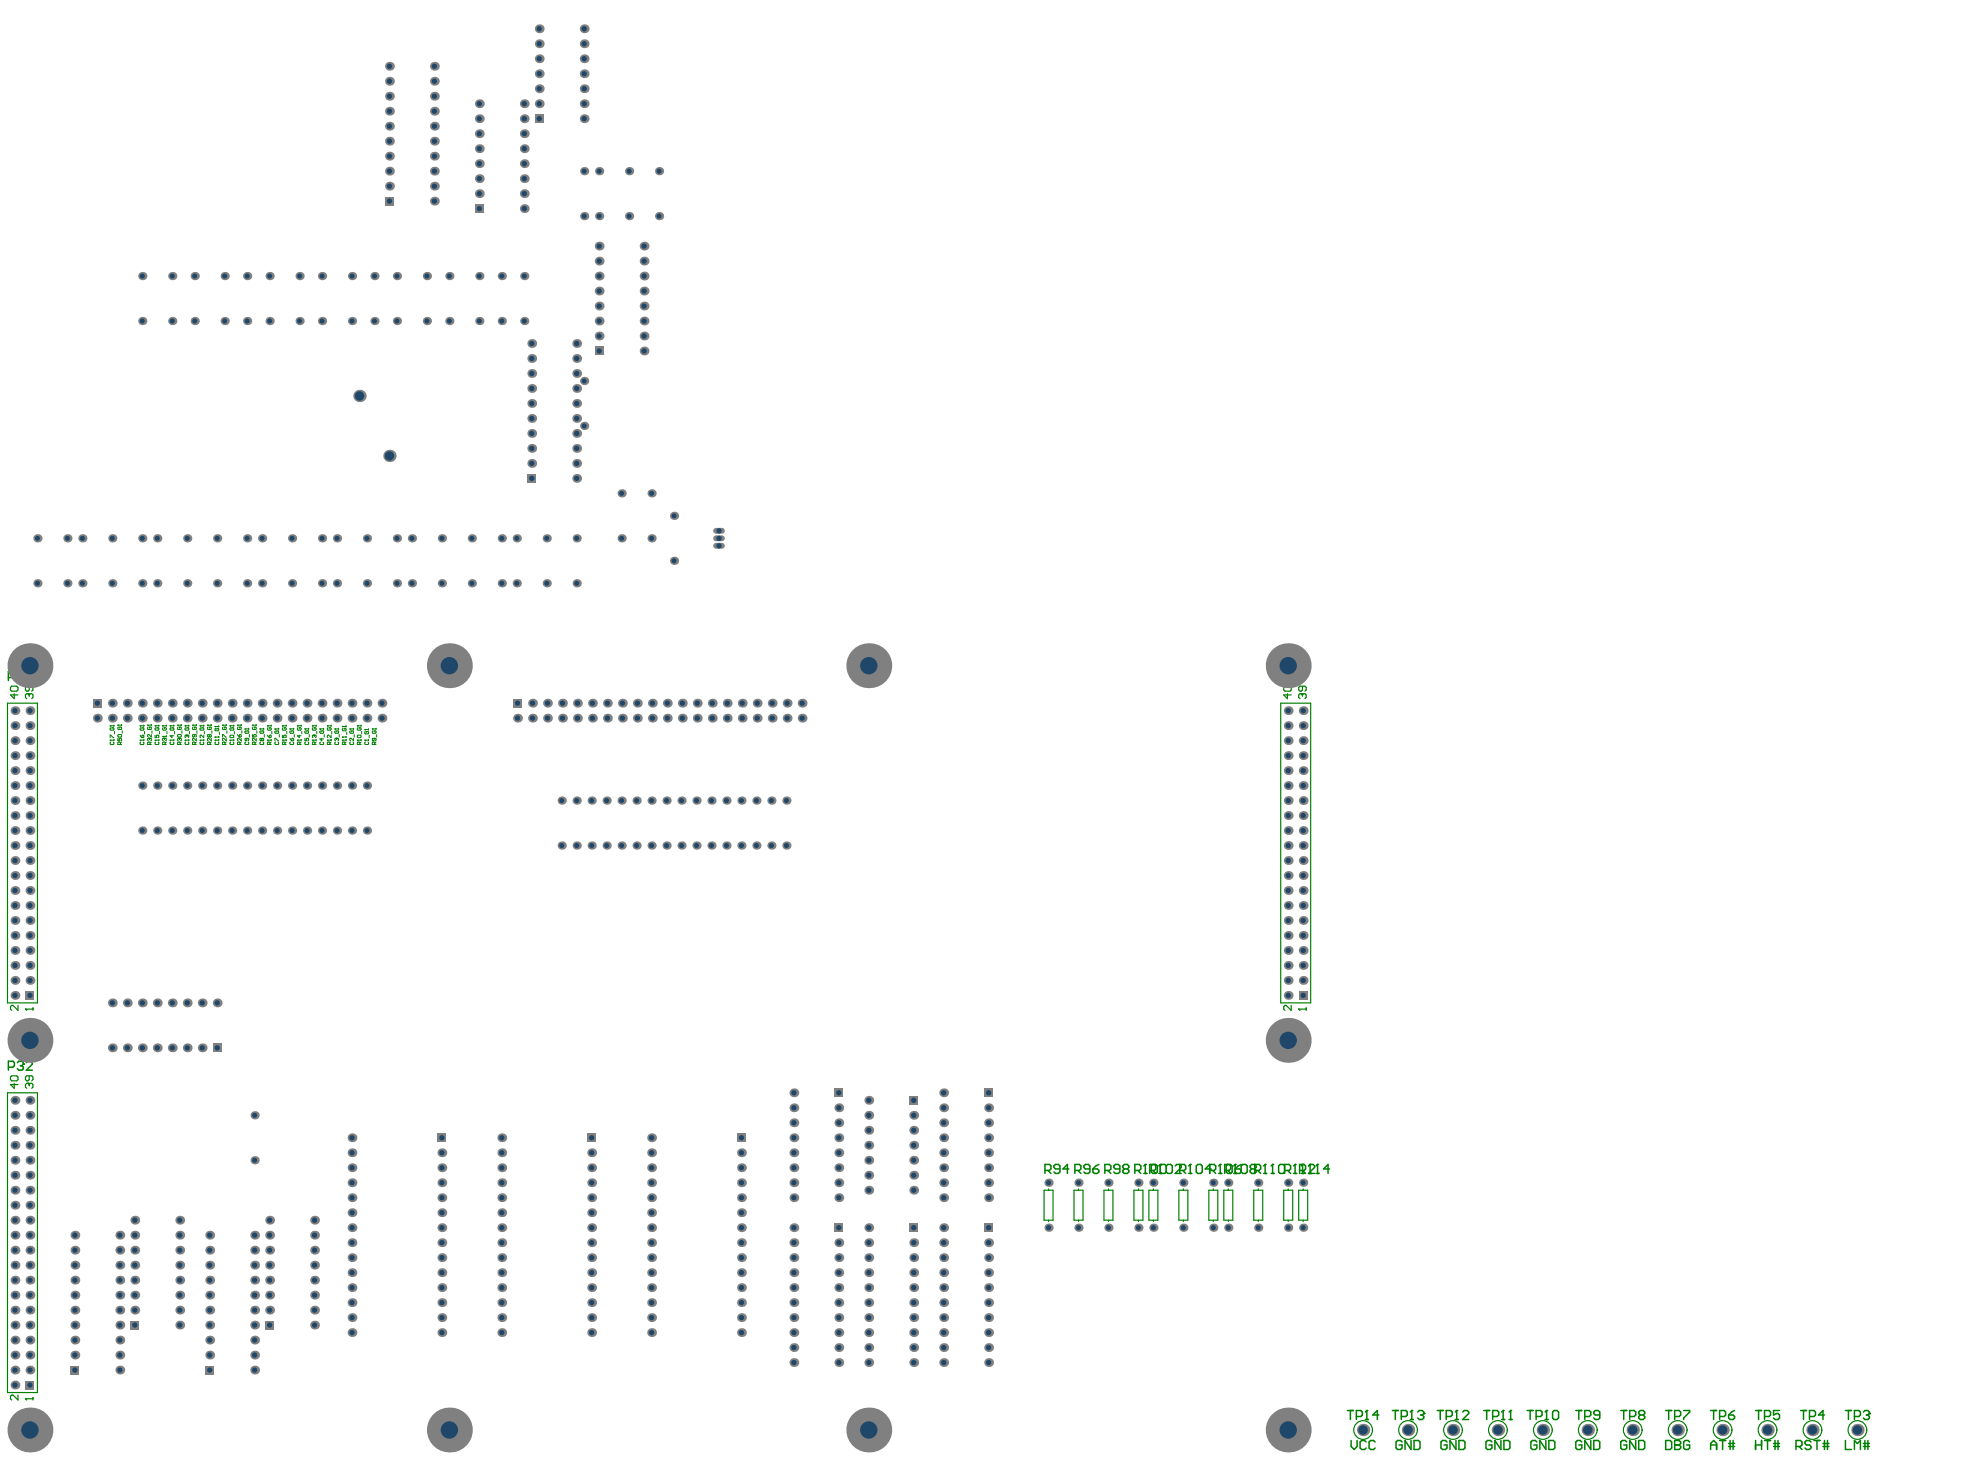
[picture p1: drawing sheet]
<svg xmlns="http://www.w3.org/2000/svg" width="1107mm" height="825mm" viewBox="0 0 1107 825" stroke-linecap="round" stroke-linejoin="round" font-family="sans-serif">
<g fill="none" stroke="#008000" stroke-width=".67">
<path d="M4 397h17v169h-17zM723 397h17v169h-17zM4 617h17v169h-17zM589 671h5v17h-5zM592 671h.1M606 671h5v17h-5zM609 671h.1M623 671h5v17h-5zM626 671h.1M640 671h5v17h-5zM642 671h.1M648 671h5v17h-5z"/>
<path d="M651 671h.1M665 671h5v17h-5zM668 671h.1M682 671h5v17h-5zM685 671h.1M691 671h5v17h-5zM693 671h.1M708 671h5v17h-5zM710 671h.1M724 671h6v17h-6zM727 671h.1M733 671h5v17h-5z"/>
<path d="M735 671h.1M592 688v1M609 688v1M626 688v1M642 688v1M651 688v1M668 688v1M685 688v1M693 688v1M710 688v1M727 688v1M735 688v1"/>
</g>
<path d="M14 569h5M19 569v1" fill="none" stroke="#008000" stroke-width=".68"/>
<circle cx="14" cy="569" r=".3" fill="#008000"/>
<path d="M7 387h2l1 1v1l-1 1h-2l-1-1v-1zM8 391v3l-2-2h4M16 391l-2 1v1l1 1M10 567v3l-3-3-1 1v1l1 1M14 569l1 1" fill="none" stroke="#008000" stroke-width=".68"/>
<circle cx="16" cy="391" r=".3" fill="#008000"/>
<path d="M16 391v1M16 387v2v1l-2-1v-1l1-1h3l1 1v1l-1 1M16 392v1M16 392l1-1 2 1v1l-1 1M733 569h4M737 569v1" fill="none" stroke="#008000" stroke-width=".68"/>
<circle cx="733" cy="569" r=".3" fill="#008000"/>
<path d="M724 388l1-1h3l1 1v1l-1 1h-3l-1-1zM727 391v3l-3-2h5M734 391l-1 1v1l1 1M729 567v3l-3-3-2 1v1l1 1M733 569l1 1" fill="none" stroke="#008000" stroke-width=".68"/>
<circle cx="734" cy="391" r=".3" fill="#008000"/>
<path d="M734 391l1 1M735 387v2l-1 1-1-1v-1l1-1h2l1 1v1l-1 1M735 392v1M735 392l1-1 1 1v1l-1 1M14 789h5M19 788v2" fill="none" stroke="#008000" stroke-width=".68"/>
<circle cx="14" cy="789" r=".3" fill="#008000"/>
<path d="M7 607h2l1 1v1l-1 1h-2l-1-1v-1zM8 611v3l-2-2h4M16 611l-2 1v1l1 1M10 787v3l-3-3-1 1v1l1 1M14 789l1 1" fill="none" stroke="#008000" stroke-width=".68"/>
<circle cx="16" cy="611" r=".3" fill="#008000"/>
<path d="M16 611v1M16 607v2v1l-2-1v-1l1-1h3l1 1v1l-1 1M16 612v1M16 612l1-1 2 1v1l-1 1" fill="none" stroke="#008000" stroke-width=".68"/>
<path d="M10 380l1-1h1l1 2M5 382h2l1-1v-1l-1-1h-2v5" fill="none" stroke="#008000" stroke-width=".84"/>
<circle cx="13" cy="381" r=".4" fill="#008000"/>
<path d="M16 379h1l1 1v3l-1 1h-1l-1-1v-3zM728 380l1-1h2l1 2M11 381h1M12 381l1 1-1 2h-1l-1-1M13 381h-1M723 382h3l1-1v-1l-1-1h-3v5" fill="none" stroke="#008000" stroke-width=".84"/>
<circle cx="732" cy="381" r=".4" fill="#008000"/>
<path d="M734 379v5M730 381h1M731 381l1 1-1 2h-2l-1-1M732 381h-1M733 384h2" fill="none" stroke="#008000" stroke-width=".84"/>
<circle cx="734" cy="379" r=".4" fill="#008000"/>
<path d="M734 379l-1 1M10 600l1-1h1l1 1M5 602h2l1-1v-1l-1-1h-2v5" fill="none" stroke="#008000" stroke-width=".84"/>
<circle cx="13" cy="600" r=".4" fill="#008000"/>
<path d="M15 600l1-1h1l1 1-3 4h3M11 601h1M12 601l1 1-1 2h-1l-1-1M13 600l-1 1M714 657v5M708 660h3v-1v-1v-1h-3v5M710 660l1 2M713 662h2" fill="none" stroke="#008000" stroke-width=".84"/>
<circle cx="714" cy="657" r=".4" fill="#008000"/>
<path d="M714 657l-1 1M718 657v5M717 662h2" fill="none" stroke="#008000" stroke-width=".84"/>
<circle cx="718" cy="657" r=".4" fill="#008000"/>
<path d="M718 657l-1 1M722 657h2l1 1v3l-1 1h-2v-1v-3zM739 657v5M733 660h3l1-1v-1l-1-1h-3v5M735 660l2 2M738 662h2" fill="none" stroke="#008000" stroke-width=".84"/>
<circle cx="739" cy="657" r=".4" fill="#008000"/>
<path d="M739 657l-1 1M744 657v5M743 662h1" fill="none" stroke="#008000" stroke-width=".84"/>
<circle cx="744" cy="657" r=".4" fill="#008000"/>
<path d="M689 657v5M744 657l-1 1M750 659h-3l2-2v5M683 660h2l1-1v-1l-1-1h-2v5M684 660l2 2M688 662h1" fill="none" stroke="#008000" stroke-width=".84"/>
<circle cx="689" cy="657" r=".4" fill="#008000"/>
<path d="M646 657v5M689 657l-1 1M693 657h2v1v3v1h-2l-1-1v-3zM697 659h3v2v1h-2l-1-1zM700 657l-3 2M640 660h3l1-1v-1l-1-1h-3v5M642 660l2 2M645 662h2" fill="none" stroke="#008000" stroke-width=".84"/>
<circle cx="646" cy="657" r=".4" fill="#008000"/>
<path d="M646 657l-1 1M651 657h1l1 1v3l-1 1h-1l-1-1v-3zM656 657h1l1 1v3l-1 1h-1l-1-1v-3zM731 657v5M725 660h2l1-1v-1l-1-1h-2v5M727 660l1 2M730 662h2" fill="none" stroke="#008000" stroke-width=".84"/>
<circle cx="731" cy="657" r=".4" fill="#008000"/>
<path d="M731 657l-1 1M735 657v5M734 662h2" fill="none" stroke="#008000" stroke-width=".84"/>
<circle cx="735" cy="657" r=".4" fill="#008000"/>
<g fill="none" stroke="#008000" stroke-width=".84">
<path d="M615 659h-2h-1l1-2h1l1 1v3l-1 1h-1l-1-1M617 659h2l1 2-1 1h-1l-1-1zM620 657l-3 2M632 659h-3v-2h2l1 1v3l-1 1h-2v-1M635 659l-1 1 1 2h1l1-1-1-2M635 659h-1l1-2h1l1 1-1 1M635 659h1M672 657v5M735 657l-1 1M738 658l1-1h2l1 1v1l-4 3h4M607 660h2l1-1v-1l-1-1h-2v5M608 660l2 2"/>
<path d="M624 660h2l1-1v-1l-1-1h-2v5M625 660l2 2M666 660h2l1-1v-1l-1-1h-2v5M667 660l2 2M671 662h2"/>
</g>
<circle cx="672" cy="657" r=".4" fill="#008000"/>
<path d="M655 657v5M672 657l-1 1M676 657h2v1v3v1h-2l-1-1v-3zM684 659h-4l3-2v5M649 660h2l1-1v-1l-1-1h-2v5M651 660l1 2M654 662h2" fill="none" stroke="#008000" stroke-width=".84"/>
<circle cx="655" cy="657" r=".4" fill="#008000"/>
<path d="M598 659h-2h-1l1-2h1l1 1v3l-1 1h-1l-1-1M603 659h-3l2-2v5M655 657l-1 1M659 657h2l1 1v3l-1 1h-2l-1-1v-3zM663 658l1-1h2l1 1v1l-4 3h4M697 657v5M590 660h2l1-1v-1l-1-1h-2v5M591 660l2 2M691 660h3l1-1v-1l-1-1h-3v5M693 660l2 2M696 662h2" fill="none" stroke="#008000" stroke-width=".84"/>
<circle cx="697" cy="657" r=".4" fill="#008000"/>
<path d="M697 657l-1 1M701 657h2l1 1v3l-1 1h-2l-1-1v-3zM706 659v-2h2l1 1-1 1M706 659v1v2h2l1-1-1-2M706 659h2" fill="none" stroke="#008000" stroke-width=".84"/>
<path d="M67 417v1h1v-1h1l-1 1M67 409h2M67 410v2l2-1-1-1v1M67 414h1l1 1-2 1zM69 419h-1M69 409h.1M69 412v2M68 420v-1h-1v1h2" fill="none" stroke="#008000" stroke-width=".56"/>
<circle cx="67" cy="409" r=".2" fill="#008000"/>
<path d="M67 409h.1M84 417h-1l1 1M85 419h.1M85 420l-1-1h-1v1h2" fill="none" stroke="#008000" stroke-width=".56"/>
<circle cx="84" cy="417" r=".2" fill="#008000"/>
<path d="M83 409h2M84 410v2l1-1v-1h-1v1M84 417h.1M84 417h1v1M85 409h.1M85 414v2l-1-2-1 1 1 1M86 412v2" fill="none" stroke="#008000" stroke-width=".56"/>
<circle cx="83" cy="409" r=".2" fill="#008000"/>
<path d="M83 409h1M92 417v1M94 419h-1M93 420v-1h-1v1h2" fill="none" stroke="#008000" stroke-width=".56"/>
<circle cx="92" cy="417" r=".2" fill="#008000"/>
<path d="M92 415h2M92 417h1M93 417h.1M93 417h1v1M94 415v1" fill="none" stroke="#008000" stroke-width=".56"/>
<circle cx="92" cy="415" r=".2" fill="#008000"/>
<path d="M92 415v1M92 409h2M92 411v1h2v-1h-1M94 409v1M94 413v1" fill="none" stroke="#008000" stroke-width=".56"/>
<circle cx="92" cy="409" r=".2" fill="#008000"/>
<path d="M92 409v1M101 417h-1l1 1M102 419h.1M102 420l-1-1h-1v1h2" fill="none" stroke="#008000" stroke-width=".56"/>
<circle cx="101" cy="417" r=".2" fill="#008000"/>
<path d="M100 409h2M101 410v2l1-1v-1h-1v1M101 414h1v1l-1 1zM101 417h.1M101 417h1v1M102 409h.1M103 412v2" fill="none" stroke="#008000" stroke-width=".56"/>
<circle cx="100" cy="409" r=".2" fill="#008000"/>
<path d="M100 409h1M109 409h2M109 410v2l2-1-1-1v1M110 414l-1 2v-1v-1h1v2M111 417v1l-2-1v1M111 419h-1M111 409h.1M111 412v2M110 420v-1h-1v1h2" fill="none" stroke="#008000" stroke-width=".56"/>
<circle cx="109" cy="409" r=".2" fill="#008000"/>
<path d="M109 409h.1M117 409h2M117 410v2l2-1v-1h-1v1M118 415h-1v1l1-1M118 415h1v1l-1-1M118 415h.1M119 417v1l-1-1h-1v1M119 419h.1M119 409h.1M120 412v2M119 420l-1-1h-1v1h2" fill="none" stroke="#008000" stroke-width=".56"/>
<circle cx="117" cy="409" r=".2" fill="#008000"/>
<path d="M117 409h.1M126 416v-2l2 2M126 409h2M126 410v2l2-1-1-1v1M128 417v1l-2-1v1M128 419h-1M128 409h.1M128 412v2M127 420v-1h-1v1h2" fill="none" stroke="#008000" stroke-width=".56"/>
<circle cx="126" cy="409" r=".2" fill="#008000"/>
<path d="M126 409h.1M134 414l1 2M134 409h2M134 410v2l2-1v-1h-1v1M135 414l1 1v1h-1zM136 417v1l-1-1h-1v1M136 419h-1M136 409h.1M136 412v2M135 420v-1h-1v1h2" fill="none" stroke="#008000" stroke-width=".56"/>
<circle cx="134" cy="409" r=".2" fill="#008000"/>
<path d="M134 409h.1M142 414v2h2l-1-1 1-1v2M142 409h3M143 410v2l2-1-1-1v1M145 417v1l-2-1h-1l1 1M145 419h-1M145 409h.1M145 412v2M144 420v-1h-2v1h3" fill="none" stroke="#008000" stroke-width=".56"/>
<circle cx="142" cy="409" r=".2" fill="#008000"/>
<path d="M142 409h1M151 418h2M153 419h-1M153 417v1M152 420v-1h-1v1h2" fill="none" stroke="#008000" stroke-width=".56"/>
<circle cx="151" cy="418" r=".2" fill="#008000"/>
<path d="M151 418h.1M151 415l1 1M151 409h2M151 411v1h2v-1h-1M152 415h1v1h-1zM153 409v1M153 413v1" fill="none" stroke="#008000" stroke-width=".56"/>
<circle cx="151" cy="409" r=".2" fill="#008000"/>
<path d="M151 409v1M159 418h2M161 419h.1M161 417v1M161 420l-1-1h-1v1h2" fill="none" stroke="#008000" stroke-width=".56"/>
<circle cx="159" cy="418" r=".2" fill="#008000"/>
<path d="M159 418h1M159 415v1h1v-1h1v1M159 409h2M160 411v1h1v-1h-1M161 409v1M162 413v1" fill="none" stroke="#008000" stroke-width=".56"/>
<circle cx="159" cy="409" r=".2" fill="#008000"/>
<path d="M159 409l1 1M168 418h2M170 419h-1M170 417v1M169 420v-1h-1v1h2" fill="none" stroke="#008000" stroke-width=".56"/>
<circle cx="168" cy="418" r=".2" fill="#008000"/>
<path d="M168 418h.1M168 409h2M168 411v1h2v-1h-1M169 415v1l-1-1h2M170 409v1M170 413v1" fill="none" stroke="#008000" stroke-width=".56"/>
<circle cx="168" cy="409" r=".2" fill="#008000"/>
<path d="M168 409v1M176 418h2M178 419h.1M178 417v1M178 420l-1-1h-1v1h2" fill="none" stroke="#008000" stroke-width=".56"/>
<circle cx="176" cy="418" r=".2" fill="#008000"/>
<path d="M176 418h1M177 415h-1l1 1" fill="none" stroke="#008000" stroke-width=".56"/>
<circle cx="177" cy="415" r=".2" fill="#008000"/>
<path d="M176 409h2M177 411v1h1v-1h-1M177 415h.1M177 415h1v1M178 409v1M179 413v1" fill="none" stroke="#008000" stroke-width=".56"/>
<circle cx="176" cy="409" r=".2" fill="#008000"/>
<path d="M176 409l1 1M185 418h2M187 419h-1M187 417v1M186 420v-1h-1v1h2" fill="none" stroke="#008000" stroke-width=".56"/>
<circle cx="185" cy="418" r=".2" fill="#008000"/>
<path d="M185 418h.1M185 409h2M185 411v1h2v-1h-1M187 409v1M187 415v1l-2-1v1M187 413v1" fill="none" stroke="#008000" stroke-width=".56"/>
<circle cx="185" cy="409" r=".2" fill="#008000"/>
<path d="M185 409v1M193 418h2M195 419h.1M195 417v1M195 420l-1-1h-1v1h2" fill="none" stroke="#008000" stroke-width=".56"/>
<circle cx="193" cy="418" r=".2" fill="#008000"/>
<path d="M193 418h1M193 416h2M195 415v1" fill="none" stroke="#008000" stroke-width=".56"/>
<circle cx="193" cy="416" r=".2" fill="#008000"/>
<path d="M193 416h1M193 410h2M194 411v1h1v-1h-1v1M195 409v1M196 413v1" fill="none" stroke="#008000" stroke-width=".56"/>
<circle cx="193" cy="410" r=".2" fill="#008000"/>
<path d="M193 410h1M202 418h2M204 419h-1M204 417v1M203 420v-1h-1v1h2" fill="none" stroke="#008000" stroke-width=".56"/>
<circle cx="202" cy="418" r=".2" fill="#008000"/>
<path d="M202 418h.1M202 409h2M202 415h1l1 1h-2zM202 411v1h1l1-1h-1M204 409v1M204 413v1" fill="none" stroke="#008000" stroke-width=".56"/>
<circle cx="202" cy="409" r=".2" fill="#008000"/>
<path d="M202 409v1M210 411h2M210 412v2l2-1v-1h-1v1M211 417v1h-1v-1h2v1M212 419h.1M212 411v1M213 414v2M212 420l-1-1h-1v1h2" fill="none" stroke="#008000" stroke-width=".56"/>
<circle cx="210" cy="411" r=".2" fill="#008000"/>
<path d="M62 418h2M63 419v1h1v-1M64 417v1M210 411v1" fill="none" stroke="#008000" stroke-width=".56"/>
<circle cx="62" cy="418" r=".2" fill="#008000"/>
<path d="M62 418h1M62 416v-1l2 1M62 409h2M63 411v1h1v-1h-1M64 409v1M65 413v1" fill="none" stroke="#008000" stroke-width=".56"/>
<circle cx="62" cy="409" r=".2" fill="#008000"/>
<path d="M62 409l1 1M79 418h2M79 419v1h2v-1M81 417v1" fill="none" stroke="#008000" stroke-width=".56"/>
<circle cx="79" cy="418" r=".2" fill="#008000"/>
<path d="M79 418h.1M79 415l1 1M79 409h2M79 411v1h2v-1h-1M80 415h1v1h-1zM81 409v1M82 413v1" fill="none" stroke="#008000" stroke-width=".56"/>
<circle cx="79" cy="409" r=".2" fill="#008000"/>
<path d="M79 409v1M88 418h2M88 419v1h1v-1M90 417v1" fill="none" stroke="#008000" stroke-width=".56"/>
<circle cx="88" cy="418" r=".2" fill="#008000"/>
<path d="M88 418h.1M88 415v1h1l-1-1h1v1M88 409h2M88 411v1h1l1-1h-1M90 409v1M90 413v1" fill="none" stroke="#008000" stroke-width=".56"/>
<circle cx="88" cy="409" r=".2" fill="#008000"/>
<path d="M88 409v1M96 418h2M96 419v1h2v-1M98 417v1" fill="none" stroke="#008000" stroke-width=".56"/>
<circle cx="96" cy="418" r=".2" fill="#008000"/>
<path d="M96 418h.1M96 409h2M96 411v1h2v-1h-1M97 415v1l-1-1h2M98 409v1M98 413v1" fill="none" stroke="#008000" stroke-width=".56"/>
<circle cx="96" cy="409" r=".2" fill="#008000"/>
<path d="M96 409v1M104 418h3M105 419v1h2l-1-1M107 417v1" fill="none" stroke="#008000" stroke-width=".56"/>
<circle cx="104" cy="418" r=".2" fill="#008000"/>
<path d="M104 418h1M105 415h-1l1 1" fill="none" stroke="#008000" stroke-width=".56"/>
<circle cx="105" cy="415" r=".2" fill="#008000"/>
<path d="M104 409h3M105 411v1h1l1-1h-2M105 415h.1M105 415h2l-1 1M107 409v1M107 413v1" fill="none" stroke="#008000" stroke-width=".56"/>
<circle cx="104" cy="409" r=".2" fill="#008000"/>
<path d="M104 409l1 1M113 418h2M113 419v1h2v-1M115 417v1" fill="none" stroke="#008000" stroke-width=".56"/>
<circle cx="113" cy="418" r=".2" fill="#008000"/>
<path d="M113 418h.1M113 409h2M113 411v1h2v-1h-1M115 409v1M115 415v1l-1-1h-1v1M115 413v1" fill="none" stroke="#008000" stroke-width=".56"/>
<circle cx="113" cy="409" r=".2" fill="#008000"/>
<path d="M113 409v1M121 418h2M122 419v1h1v-1M123 417v1" fill="none" stroke="#008000" stroke-width=".56"/>
<circle cx="121" cy="418" r=".2" fill="#008000"/>
<path d="M121 418h1M121 416h2M123 415v1" fill="none" stroke="#008000" stroke-width=".56"/>
<circle cx="121" cy="416" r=".2" fill="#008000"/>
<path d="M121 416h1M121 410h2M122 411v1h1v-1h-1v1M123 409v1M124 413v1" fill="none" stroke="#008000" stroke-width=".56"/>
<circle cx="121" cy="410" r=".2" fill="#008000"/>
<path d="M121 410h1M130 418h2M130 419v1h2v-1M132 417v1" fill="none" stroke="#008000" stroke-width=".56"/>
<circle cx="130" cy="418" r=".2" fill="#008000"/>
<path d="M130 418h.1M130 409h2M130 415h2v1h-2zM130 411v1h2v-1h-1M132 409v1M132 413v1" fill="none" stroke="#008000" stroke-width=".56"/>
<circle cx="130" cy="409" r=".2" fill="#008000"/>
<path d="M130 409v1M138 411h2M139 419v1h1v-1M139 412v2l1-1v-1h-1v1M139 417v1h-1l1-1h1v1M140 411v1M141 414v2" fill="none" stroke="#008000" stroke-width=".56"/>
<circle cx="138" cy="411" r=".2" fill="#008000"/>
<path d="M138 411l1 1M147 411h2M147 419v1h1v-1M147 412v2l2-1-1-1v1M148 417h-1v1h1M148 417h1l-1 1M148 417v1M149 411v1M149 414v2" fill="none" stroke="#008000" stroke-width=".56"/>
<circle cx="147" cy="411" r=".2" fill="#008000"/>
<path d="M147 411v1M155 418v-1l2 1M155 411h2M156 419v1h1v-1M156 412v2l1-1v-1h-1v1M157 411v1M158 414v2" fill="none" stroke="#008000" stroke-width=".56"/>
<circle cx="155" cy="411" r=".2" fill="#008000"/>
<path d="M155 411l1 1M164 417l1 1M164 411h2M164 419v1h2l-1-1M164 412v2l2-1-1-1v1M165 417h1l-1 1zM166 411v1M166 414v2" fill="none" stroke="#008000" stroke-width=".56"/>
<circle cx="164" cy="411" r=".2" fill="#008000"/>
<path d="M164 411v1M172 417v1h1v-1h1v1M172 411h2M172 419v1h2v-1M172 412v2l2-1v-1h-1v1M174 411v1M175 414v2" fill="none" stroke="#008000" stroke-width=".56"/>
<circle cx="172" cy="411" r=".2" fill="#008000"/>
<path d="M172 411v1M181 411h2M181 419v1h1v-1M181 412v2l2-1-1-1v1M182 417v1l-1-1h2M183 411v1M183 414v2" fill="none" stroke="#008000" stroke-width=".56"/>
<circle cx="181" cy="411" r=".2" fill="#008000"/>
<path d="M181 411v1M189 419v1h2v-1M190 417h-1v1" fill="none" stroke="#008000" stroke-width=".56"/>
<circle cx="190" cy="417" r=".2" fill="#008000"/>
<path d="M189 411h2M189 412v2l2-1v-1h-1v1M190 417h.1M190 417h1v1M191 411v1M191 414v2" fill="none" stroke="#008000" stroke-width=".56"/>
<circle cx="189" cy="411" r=".2" fill="#008000"/>
<path d="M189 411v1M197 411h3M198 419v1h1v-1M198 412v2l2-1-1-1h-1v1M200 417v1l-2-1h-1l1 1M200 411v1M200 414v2" fill="none" stroke="#008000" stroke-width=".56"/>
<circle cx="197" cy="411" r=".2" fill="#008000"/>
<path d="M197 411l1 1M206 418h2M206 419v1h2v-1M208 417v1" fill="none" stroke="#008000" stroke-width=".56"/>
<circle cx="206" cy="418" r=".2" fill="#008000"/>
<path d="M206 418h.1M206 412h2M206 413v1h2v-1h-1M208 411v1M208 415v1" fill="none" stroke="#008000" stroke-width=".56"/>
<circle cx="206" cy="412" r=".2" fill="#008000"/>
<path d="M206 412h.1" fill="none" stroke="#008000" stroke-width=".56"/>
<path d="M1041 796h4M1043 796v5M1047 799h2l1-1v-1l-1-1h-2v5M1052 797v-1h2l1 1" fill="none" stroke="#008000" stroke-width=".84"/>
<circle cx="1055" cy="797" r=".4" fill="#008000"/>
<g fill="none" stroke="#008000" stroke-width=".84">
<path d="M940 796h3M942 796v5M945 799h3v-1v-1v-1h-3v5M950 796h4v1l-4 3v1M965 796h4M967 796v5M970 799h3l1-1v-1l-1-1h-3v5M976 798h2l1 2-1 1h-2v-1zM979 796l-3 2M991 796h3M992 796v5M996 799h2l1-1v-1l-1-1h-2v5"/>
<path d="M1004 796h-3v2l2-1 1 1v2l-1 1h-1l-1-1M1016 796h3M1018 796v5M1021 799h3l1-1v-1l-1-1h-3v5M1030 798h-4l3-2v5M1053 798h1M1054 798l1 1-1 2h-2v-1M1055 797l-1 1M940 813h3v1v3v1h-3zM945 813v5h3v-1v-2h-3M965 815h4M965 818v-4l2-1 2 1v4"/>
<path d="M970 813h4M972 813v5M976 814h3M976 816h3M976 813v5M978 813v5M991 815h3M991 813v5M994 813v5M996 813h3M997 813v5M1001 814h3"/>
<path d="M1001 816h3M1002 813v5M1003 813v5M1014 816h2l1-1v-1l-1-1h-2v5M1015 816l2 2M1022 814l-1-1h-2v1v1h2l1 2-1 1h-2v-1M1024 813h3M1025 813v5M1029 814h3M1029 816h3M1030 813v5M1031 813v5"/>
<path d="M1041 813v5h4M1047 818v-5l1 1 2-1v5M1052 814h3M1052 816h3M1052 813v5M1054 813v5"/>
</g>
<circle cx="945" cy="815" r=".4" fill="#008000"/>
<g fill="none" stroke="#008000" stroke-width=".84">
<path d="M862 796h3M864 796v5M867 799h2l1-1v-1l-1-1h-2v5M873 796v5M889 796h4M891 796v5M894 799h3l1-1v-1l-1-1h-3v5M903 798h-3l-1-1 1-1h2l1 1v3l-1 1h-2l-1-1M915 796h3M916 796v5M920 799h2l1-1v-1l-1-1h-2v5M926 798l-1-1 1-1h1l1 1-1 1"/>
<path d="M926 798l-1 1 1 2h1l1-1-1-2M926 798h1M872 801h2M893 814l-1-1h-2l-1 1v3l1 1h2l1-1v-2h-2M898 813v5l-4-5v5M899 813h3l1 1v3l-1 1h-3zM918 814l-1-1h-2v1v3v1h2l1-1v-2h-2M923 813v5l-3-5v5M925 813h2l1 1v3l-1 1h-2zM945 813h3v1v1h-3M954 814l-1-1h-2l-1 1v3l1 1h2l1-1v-2h-2"/>
</g>
<circle cx="873" cy="796" r=".4" fill="#008000"/>
<path d="M837 796h4M839 796v5M842 799h3l1-1v-1l-1-1h-3v5M848 796v5M873 796l-1 1M877 796h2l1 1v3l-1 1h-2l-1-1v-3zM847 801h2M867 814l-1-1h-1l-1 1v3l1 1h1l1-1v-2h-1M872 813v5l-3-5v5M874 813h3v1v3v1h-3z" fill="none" stroke="#008000" stroke-width=".84"/>
<circle cx="848" cy="796" r=".4" fill="#008000"/>
<path d="M848 796l-1 1M853 796v5M852 801h1" fill="none" stroke="#008000" stroke-width=".84"/>
<circle cx="853" cy="796" r=".4" fill="#008000"/>
<path d="M811 796h3M813 796v5M816 799h3l1-1v-1l-1-1h-3v5M822 796v5M853 796l-1 1M821 801h2M842 814l-1-1h-2v1v3v1h2l1-1v-2h-2M847 813v5l-3-5v5M849 813h2l1 1v3l-1 1h-2z" fill="none" stroke="#008000" stroke-width=".84"/>
<circle cx="822" cy="796" r=".4" fill="#008000"/>
<path d="M786 796h3M787 796v5M791 799h2l1-1v-1l-1-1h-2v5M797 796v5M822 796l-1 1M825 797l1-1h2l1 1-4 4h4M796 801h2M817 814l-1-1h-2l-1 1v3l1 1h2l1-1v-2h-2M822 813v5l-4-5v5M823 813h3l1 1v3l-1 1h-3z" fill="none" stroke="#008000" stroke-width=".84"/>
<circle cx="797" cy="796" r=".4" fill="#008000"/>
<path d="M797 796l-1 1M800 797l1-1h2v1" fill="none" stroke="#008000" stroke-width=".84"/>
<circle cx="803" cy="797" r=".4" fill="#008000"/>
<path d="M760 796h4M762 796v5M765 799h3l1-1v-1l-1-1h-3v5M771 796v5M802 798h1M803 798v1v2h-2l-1-1M803 797v1M771 801h1M791 814l-1-1h-1l-1 1v3l1 1h1l1-1v-2h-1M796 813v5l-3-5v5M798 813h3v1v3v1h-3z" fill="none" stroke="#008000" stroke-width=".84"/>
<circle cx="771" cy="796" r=".4" fill="#008000"/>
<path d="M771 796v1M778 798h-3l2-2v5M762 813v3l2 2 2-2v-3M771 814l-1-1h-2v1v3v1h2l1-1M776 814l-1-1h-2v1v3v1h2l1-1" fill="none" stroke="#008000" stroke-width=".84"/>
<g fill="none" stroke="#008000" stroke-width=".67">
<circle cx="769" cy="807" r="5"/>
<circle cx="795" cy="807" r="5"/>
<circle cx="820" cy="807" r="5"/>
<circle cx="845" cy="807" r="5"/>
<circle cx="871" cy="807" r="5"/>
<circle cx="896" cy="807" r="5"/>
<circle cx="921" cy="807" r="5"/>
<circle cx="947" cy="807" r="5"/>
<circle cx="972" cy="807" r="5"/>
<circle cx="997" cy="807" r="5"/>
<circle cx="1023" cy="807" r="5"/>
<circle cx="1048" cy="807" r="5"/>
</g>
<circle cx="685" cy="693" r="2.3" fill="#808080"/>
<circle cx="685" cy="693" r="1.4" fill="#1f4769"/>
<path d="M555 690h5v5h-5z" fill-rule="evenodd" fill="#808080"/>
<circle cx="558" cy="693" r="1.5" fill="#1f4769"/>
<circle cx="651" cy="693" r="2.3" fill="#808080"/>
<circle cx="651" cy="693" r="1.4" fill="#1f4769"/>
<circle cx="592" cy="693" r="2.3" fill="#808080"/>
<circle cx="592" cy="693" r="1.4" fill="#1f4769"/>
<circle cx="533" cy="676" r="2.5" fill="#808080"/>
<circle cx="533" cy="676" r="1.5" fill="#1f4769"/>
<circle cx="558" cy="676" r="2.5" fill="#808080"/>
<circle cx="558" cy="676" r="1.5" fill="#1f4769"/>
<circle cx="516" cy="671" r="2.5" fill="#808080"/>
<circle cx="516" cy="671" r="1.5" fill="#1f4769"/>
<circle cx="533" cy="667" r="2.5" fill="#808080"/>
<circle cx="533" cy="667" r="1.5" fill="#1f4769"/>
<circle cx="626" cy="667" r="2.3" fill="#808080"/>
<circle cx="626" cy="667" r="1.4" fill="#1f4769"/>
<circle cx="592" cy="667" r="2.3" fill="#808080"/>
<circle cx="592" cy="667" r="1.4" fill="#1f4769"/>
<circle cx="609" cy="667" r="2.3" fill="#808080"/>
<circle cx="609" cy="667" r="1.4" fill="#1f4769"/>
<circle cx="693" cy="667" r="2.3" fill="#808080"/>
<circle cx="693" cy="667" r="1.4" fill="#1f4769"/>
<circle cx="642" cy="667" r="2.3" fill="#808080"/>
<circle cx="642" cy="667" r="1.4" fill="#1f4769"/>
<circle cx="651" cy="667" r="2.3" fill="#808080"/>
<circle cx="651" cy="667" r="1.4" fill="#1f4769"/>
<circle cx="668" cy="667" r="2.3" fill="#808080"/>
<circle cx="668" cy="667" r="1.4" fill="#1f4769"/>
<circle cx="685" cy="667" r="2.3" fill="#808080"/>
<circle cx="685" cy="667" r="1.4" fill="#1f4769"/>
<circle cx="1023" cy="807" r="3" fill="#808080"/>
<circle cx="1023" cy="807" r="2.7" fill="#1f4769"/>
<circle cx="727" cy="807" r="13" fill="#808080"/>
<circle cx="727" cy="807" r="5" fill="#1f4769"/>
<circle cx="490" cy="743" r="2.5" fill="#808080"/>
<circle cx="490" cy="743" r="1.5" fill="#1f4769"/>
<circle cx="516" cy="743" r="2.5" fill="#808080"/>
<circle cx="516" cy="743" r="1.5" fill="#1f4769"/>
<circle cx="1048" cy="807" r="3" fill="#808080"/>
<circle cx="1048" cy="807" r="2.7" fill="#1f4769"/>
<circle cx="972" cy="807" r="3" fill="#808080"/>
<circle cx="972" cy="807" r="2.7" fill="#1f4769"/>
<circle cx="795" cy="807" r="3" fill="#808080"/>
<circle cx="795" cy="807" r="2.7" fill="#1f4769"/>
<circle cx="769" cy="807" r="3" fill="#808080"/>
<circle cx="769" cy="807" r="2.7" fill="#1f4769"/>
<circle cx="820" cy="807" r="3" fill="#808080"/>
<circle cx="820" cy="807" r="2.7" fill="#1f4769"/>
<circle cx="896" cy="807" r="3" fill="#808080"/>
<circle cx="896" cy="807" r="2.7" fill="#1f4769"/>
<circle cx="871" cy="807" r="3" fill="#808080"/>
<circle cx="871" cy="807" r="2.7" fill="#1f4769"/>
<circle cx="921" cy="807" r="3" fill="#808080"/>
<circle cx="921" cy="807" r="2.7" fill="#1f4769"/>
<circle cx="947" cy="807" r="3" fill="#808080"/>
<circle cx="947" cy="807" r="2.7" fill="#1f4769"/>
<circle cx="997" cy="807" r="3" fill="#808080"/>
<circle cx="997" cy="807" r="2.7" fill="#1f4769"/>
<circle cx="845" cy="807" r="3" fill="#808080"/>
<circle cx="845" cy="807" r="2.7" fill="#1f4769"/>
<circle cx="533" cy="743" r="2.5" fill="#808080"/>
<circle cx="533" cy="743" r="1.5" fill="#1f4769"/>
<circle cx="558" cy="743" r="2.5" fill="#808080"/>
<circle cx="558" cy="743" r="1.5" fill="#1f4769"/>
<circle cx="490" cy="735" r="2.5" fill="#808080"/>
<circle cx="490" cy="735" r="1.5" fill="#1f4769"/>
<circle cx="516" cy="735" r="2.5" fill="#808080"/>
<circle cx="516" cy="735" r="1.5" fill="#1f4769"/>
<circle cx="533" cy="735" r="2.5" fill="#808080"/>
<circle cx="533" cy="735" r="1.5" fill="#1f4769"/>
<circle cx="558" cy="735" r="2.5" fill="#808080"/>
<circle cx="558" cy="735" r="1.5" fill="#1f4769"/>
<circle cx="490" cy="726" r="2.5" fill="#808080"/>
<circle cx="490" cy="726" r="1.5" fill="#1f4769"/>
<circle cx="516" cy="726" r="2.5" fill="#808080"/>
<circle cx="516" cy="726" r="1.5" fill="#1f4769"/>
<circle cx="533" cy="726" r="2.5" fill="#808080"/>
<circle cx="533" cy="726" r="1.5" fill="#1f4769"/>
<circle cx="558" cy="726" r="2.5" fill="#808080"/>
<circle cx="558" cy="726" r="1.5" fill="#1f4769"/>
<circle cx="490" cy="718" r="2.5" fill="#808080"/>
<circle cx="490" cy="718" r="1.5" fill="#1f4769"/>
<circle cx="516" cy="718" r="2.5" fill="#808080"/>
<circle cx="516" cy="718" r="1.5" fill="#1f4769"/>
<circle cx="533" cy="718" r="2.5" fill="#808080"/>
<circle cx="533" cy="718" r="1.5" fill="#1f4769"/>
<circle cx="558" cy="718" r="2.5" fill="#808080"/>
<circle cx="558" cy="718" r="1.5" fill="#1f4769"/>
<circle cx="533" cy="710" r="2.5" fill="#808080"/>
<circle cx="533" cy="710" r="1.5" fill="#1f4769"/>
<circle cx="558" cy="710" r="2.5" fill="#808080"/>
<circle cx="558" cy="710" r="1.5" fill="#1f4769"/>
<circle cx="490" cy="710" r="2.5" fill="#808080"/>
<circle cx="490" cy="710" r="1.5" fill="#1f4769"/>
<circle cx="516" cy="710" r="2.5" fill="#808080"/>
<circle cx="516" cy="710" r="1.5" fill="#1f4769"/>
<circle cx="516" cy="701" r="2.5" fill="#808080"/>
<circle cx="516" cy="701" r="1.5" fill="#1f4769"/>
<circle cx="533" cy="701" r="2.5" fill="#808080"/>
<circle cx="533" cy="701" r="1.5" fill="#1f4769"/>
<circle cx="558" cy="701" r="2.5" fill="#808080"/>
<circle cx="558" cy="701" r="1.5" fill="#1f4769"/>
<circle cx="490" cy="693" r="2.5" fill="#808080"/>
<circle cx="490" cy="693" r="1.5" fill="#1f4769"/>
<path d="M513 690h5v5h-5z" fill-rule="evenodd" fill="#808080"/>
<circle cx="516" cy="693" r="1.5" fill="#1f4769"/>
<circle cx="533" cy="693" r="2.5" fill="#808080"/>
<circle cx="533" cy="693" r="1.5" fill="#1f4769"/>
<circle cx="735" cy="693" r="2.3" fill="#808080"/>
<circle cx="735" cy="693" r="1.4" fill="#1f4769"/>
<circle cx="727" cy="693" r="2.3" fill="#808080"/>
<circle cx="727" cy="693" r="1.4" fill="#1f4769"/>
<circle cx="710" cy="693" r="2.3" fill="#808080"/>
<circle cx="710" cy="693" r="1.4" fill="#1f4769"/>
<circle cx="609" cy="693" r="2.3" fill="#808080"/>
<circle cx="609" cy="693" r="1.4" fill="#1f4769"/>
<circle cx="693" cy="693" r="2.3" fill="#808080"/>
<circle cx="693" cy="693" r="1.4" fill="#1f4769"/>
<circle cx="626" cy="693" r="2.3" fill="#808080"/>
<circle cx="626" cy="693" r="1.4" fill="#1f4769"/>
<circle cx="642" cy="693" r="2.3" fill="#808080"/>
<circle cx="642" cy="693" r="1.4" fill="#1f4769"/>
<circle cx="668" cy="693" r="2.3" fill="#808080"/>
<circle cx="668" cy="693" r="1.4" fill="#1f4769"/>
<circle cx="490" cy="769" r="2.5" fill="#808080"/>
<circle cx="490" cy="769" r="1.5" fill="#1f4769"/>
<circle cx="490" cy="807" r="13" fill="#808080"/>
<circle cx="490" cy="807" r="5" fill="#1f4769"/>
<circle cx="516" cy="769" r="2.5" fill="#808080"/>
<circle cx="516" cy="769" r="1.5" fill="#1f4769"/>
<circle cx="533" cy="769" r="2.5" fill="#808080"/>
<circle cx="533" cy="769" r="1.5" fill="#1f4769"/>
<circle cx="558" cy="769" r="2.5" fill="#808080"/>
<circle cx="558" cy="769" r="1.5" fill="#1f4769"/>
<circle cx="490" cy="760" r="2.5" fill="#808080"/>
<circle cx="490" cy="760" r="1.5" fill="#1f4769"/>
<circle cx="516" cy="760" r="2.5" fill="#808080"/>
<circle cx="516" cy="760" r="1.5" fill="#1f4769"/>
<circle cx="533" cy="760" r="2.5" fill="#808080"/>
<circle cx="533" cy="760" r="1.5" fill="#1f4769"/>
<circle cx="558" cy="760" r="2.5" fill="#808080"/>
<circle cx="558" cy="760" r="1.5" fill="#1f4769"/>
<circle cx="490" cy="752" r="2.5" fill="#808080"/>
<circle cx="490" cy="752" r="1.5" fill="#1f4769"/>
<circle cx="516" cy="752" r="2.5" fill="#808080"/>
<circle cx="516" cy="752" r="1.5" fill="#1f4769"/>
<circle cx="533" cy="752" r="2.5" fill="#808080"/>
<circle cx="533" cy="752" r="1.5" fill="#1f4769"/>
<circle cx="558" cy="752" r="2.5" fill="#808080"/>
<circle cx="558" cy="752" r="1.5" fill="#1f4769"/>
<circle cx="17" cy="807" r="13" fill="#808080"/>
<circle cx="17" cy="807" r="5" fill="#1f4769"/>
<path d="M14 779h5v5h-5z" fill-rule="evenodd" fill="#808080"/>
<circle cx="17" cy="781" r="1.5" fill="#1f4769"/>
<circle cx="8" cy="781" r="2.5" fill="#808080"/>
<circle cx="8" cy="781" r="1.5" fill="#1f4769"/>
<path d="M40 770h5v5h-5z" fill-rule="evenodd" fill="#808080"/>
<circle cx="42" cy="773" r="1.5" fill="#1f4769"/>
<circle cx="17" cy="773" r="2.5" fill="#808080"/>
<circle cx="17" cy="773" r="1.5" fill="#1f4769"/>
<circle cx="8" cy="773" r="2.5" fill="#808080"/>
<circle cx="8" cy="773" r="1.5" fill="#1f4769"/>
<circle cx="68" cy="773" r="2.5" fill="#808080"/>
<circle cx="68" cy="773" r="1.5" fill="#1f4769"/>
<circle cx="42" cy="764" r="2.5" fill="#808080"/>
<circle cx="42" cy="764" r="1.5" fill="#1f4769"/>
<circle cx="17" cy="764" r="2.5" fill="#808080"/>
<circle cx="17" cy="764" r="1.5" fill="#1f4769"/>
<circle cx="8" cy="764" r="2.5" fill="#808080"/>
<circle cx="8" cy="764" r="1.5" fill="#1f4769"/>
<circle cx="68" cy="764" r="2.5" fill="#808080"/>
<circle cx="68" cy="764" r="1.5" fill="#1f4769"/>
<circle cx="8" cy="756" r="2.5" fill="#808080"/>
<circle cx="8" cy="756" r="1.5" fill="#1f4769"/>
<circle cx="42" cy="756" r="2.5" fill="#808080"/>
<circle cx="42" cy="756" r="1.5" fill="#1f4769"/>
<circle cx="17" cy="756" r="2.5" fill="#808080"/>
<circle cx="17" cy="756" r="1.5" fill="#1f4769"/>
<circle cx="68" cy="756" r="2.5" fill="#808080"/>
<circle cx="68" cy="756" r="1.5" fill="#1f4769"/>
<circle cx="17" cy="748" r="2.5" fill="#808080"/>
<circle cx="17" cy="748" r="1.5" fill="#1f4769"/>
<circle cx="42" cy="748" r="2.5" fill="#808080"/>
<circle cx="42" cy="748" r="1.5" fill="#1f4769"/>
<circle cx="8" cy="748" r="2.5" fill="#808080"/>
<circle cx="8" cy="748" r="1.5" fill="#1f4769"/>
<circle cx="68" cy="748" r="2.5" fill="#808080"/>
<circle cx="68" cy="748" r="1.5" fill="#1f4769"/>
<path d="M74 745h5v5h-5z" fill-rule="evenodd" fill="#808080"/>
<circle cx="76" cy="748" r="1.5" fill="#1f4769"/>
<circle cx="8" cy="739" r="2.5" fill="#808080"/>
<circle cx="8" cy="739" r="1.5" fill="#1f4769"/>
<circle cx="17" cy="739" r="2.5" fill="#808080"/>
<circle cx="17" cy="739" r="1.5" fill="#1f4769"/>
<circle cx="42" cy="739" r="2.5" fill="#808080"/>
<circle cx="42" cy="739" r="1.5" fill="#1f4769"/>
<circle cx="68" cy="739" r="2.5" fill="#808080"/>
<circle cx="68" cy="739" r="1.5" fill="#1f4769"/>
<circle cx="76" cy="739" r="2.5" fill="#808080"/>
<circle cx="76" cy="739" r="1.5" fill="#1f4769"/>
<circle cx="8" cy="731" r="2.5" fill="#808080"/>
<circle cx="8" cy="731" r="1.5" fill="#1f4769"/>
<circle cx="17" cy="731" r="2.5" fill="#808080"/>
<circle cx="17" cy="731" r="1.5" fill="#1f4769"/>
<circle cx="42" cy="731" r="2.5" fill="#808080"/>
<circle cx="42" cy="731" r="1.5" fill="#1f4769"/>
<circle cx="68" cy="731" r="2.5" fill="#808080"/>
<circle cx="68" cy="731" r="1.5" fill="#1f4769"/>
<circle cx="76" cy="731" r="2.5" fill="#808080"/>
<circle cx="76" cy="731" r="1.5" fill="#1f4769"/>
<circle cx="42" cy="722" r="2.5" fill="#808080"/>
<circle cx="42" cy="722" r="1.5" fill="#1f4769"/>
<circle cx="76" cy="722" r="2.5" fill="#808080"/>
<circle cx="76" cy="722" r="1.5" fill="#1f4769"/>
<circle cx="254" cy="807" r="13" fill="#808080"/>
<circle cx="254" cy="807" r="5" fill="#1f4769"/>
<path d="M116 770h5v5h-5z" fill-rule="evenodd" fill="#808080"/>
<circle cx="118" cy="773" r="1.5" fill="#1f4769"/>
<circle cx="144" cy="773" r="2.5" fill="#808080"/>
<circle cx="144" cy="773" r="1.5" fill="#1f4769"/>
<circle cx="118" cy="764" r="2.5" fill="#808080"/>
<circle cx="118" cy="764" r="1.5" fill="#1f4769"/>
<circle cx="144" cy="764" r="2.5" fill="#808080"/>
<circle cx="144" cy="764" r="1.5" fill="#1f4769"/>
<circle cx="118" cy="756" r="2.5" fill="#808080"/>
<circle cx="118" cy="756" r="1.5" fill="#1f4769"/>
<circle cx="144" cy="756" r="2.5" fill="#808080"/>
<circle cx="144" cy="756" r="1.5" fill="#1f4769"/>
<circle cx="199" cy="752" r="2.5" fill="#808080"/>
<circle cx="199" cy="752" r="1.5" fill="#1f4769"/>
<circle cx="249" cy="752" r="2.5" fill="#808080"/>
<circle cx="249" cy="752" r="1.5" fill="#1f4769"/>
<circle cx="101" cy="748" r="2.5" fill="#808080"/>
<circle cx="101" cy="748" r="1.5" fill="#1f4769"/>
<circle cx="118" cy="748" r="2.5" fill="#808080"/>
<circle cx="118" cy="748" r="1.5" fill="#1f4769"/>
<circle cx="144" cy="748" r="2.5" fill="#808080"/>
<circle cx="144" cy="748" r="1.5" fill="#1f4769"/>
<path d="M150 745h5v5h-5z" fill-rule="evenodd" fill="#808080"/>
<circle cx="152" cy="748" r="1.5" fill="#1f4769"/>
<circle cx="178" cy="748" r="2.5" fill="#808080"/>
<circle cx="178" cy="748" r="1.5" fill="#1f4769"/>
<circle cx="249" cy="743" r="2.5" fill="#808080"/>
<circle cx="249" cy="743" r="1.5" fill="#1f4769"/>
<circle cx="199" cy="743" r="2.5" fill="#808080"/>
<circle cx="199" cy="743" r="1.5" fill="#1f4769"/>
<circle cx="101" cy="739" r="2.5" fill="#808080"/>
<circle cx="101" cy="739" r="1.5" fill="#1f4769"/>
<circle cx="118" cy="739" r="2.5" fill="#808080"/>
<circle cx="118" cy="739" r="1.5" fill="#1f4769"/>
<circle cx="144" cy="739" r="2.5" fill="#808080"/>
<circle cx="144" cy="739" r="1.5" fill="#1f4769"/>
<circle cx="152" cy="739" r="2.5" fill="#808080"/>
<circle cx="152" cy="739" r="1.5" fill="#1f4769"/>
<circle cx="178" cy="739" r="2.5" fill="#808080"/>
<circle cx="178" cy="739" r="1.5" fill="#1f4769"/>
<circle cx="249" cy="735" r="2.5" fill="#808080"/>
<circle cx="249" cy="735" r="1.5" fill="#1f4769"/>
<circle cx="283" cy="735" r="2.5" fill="#808080"/>
<circle cx="283" cy="735" r="1.5" fill="#1f4769"/>
<circle cx="199" cy="735" r="2.5" fill="#808080"/>
<circle cx="199" cy="735" r="1.5" fill="#1f4769"/>
<circle cx="101" cy="731" r="2.5" fill="#808080"/>
<circle cx="101" cy="731" r="1.5" fill="#1f4769"/>
<circle cx="118" cy="731" r="2.5" fill="#808080"/>
<circle cx="118" cy="731" r="1.5" fill="#1f4769"/>
<circle cx="152" cy="731" r="2.5" fill="#808080"/>
<circle cx="152" cy="731" r="1.5" fill="#1f4769"/>
<circle cx="144" cy="731" r="2.5" fill="#808080"/>
<circle cx="144" cy="731" r="1.5" fill="#1f4769"/>
<circle cx="178" cy="731" r="2.5" fill="#808080"/>
<circle cx="178" cy="731" r="1.5" fill="#1f4769"/>
<circle cx="283" cy="726" r="2.5" fill="#808080"/>
<circle cx="283" cy="726" r="1.5" fill="#1f4769"/>
<circle cx="249" cy="726" r="2.5" fill="#808080"/>
<circle cx="249" cy="726" r="1.5" fill="#1f4769"/>
<circle cx="199" cy="726" r="2.5" fill="#808080"/>
<circle cx="199" cy="726" r="1.5" fill="#1f4769"/>
<circle cx="17" cy="722" r="2.5" fill="#808080"/>
<circle cx="17" cy="722" r="1.5" fill="#1f4769"/>
<circle cx="8" cy="722" r="2.5" fill="#808080"/>
<circle cx="8" cy="722" r="1.5" fill="#1f4769"/>
<circle cx="68" cy="722" r="2.5" fill="#808080"/>
<circle cx="68" cy="722" r="1.5" fill="#1f4769"/>
<circle cx="101" cy="722" r="2.5" fill="#808080"/>
<circle cx="101" cy="722" r="1.5" fill="#1f4769"/>
<circle cx="118" cy="722" r="2.5" fill="#808080"/>
<circle cx="118" cy="722" r="1.5" fill="#1f4769"/>
<circle cx="76" cy="714" r="2.5" fill="#808080"/>
<circle cx="76" cy="714" r="1.5" fill="#1f4769"/>
<circle cx="42" cy="714" r="2.5" fill="#808080"/>
<circle cx="42" cy="714" r="1.5" fill="#1f4769"/>
<circle cx="17" cy="714" r="2.5" fill="#808080"/>
<circle cx="17" cy="714" r="1.5" fill="#1f4769"/>
<circle cx="68" cy="714" r="2.5" fill="#808080"/>
<circle cx="68" cy="714" r="1.5" fill="#1f4769"/>
<circle cx="8" cy="714" r="2.5" fill="#808080"/>
<circle cx="8" cy="714" r="1.5" fill="#1f4769"/>
<circle cx="101" cy="714" r="2.5" fill="#808080"/>
<circle cx="101" cy="714" r="1.5" fill="#1f4769"/>
<circle cx="17" cy="705" r="2.5" fill="#808080"/>
<circle cx="17" cy="705" r="1.5" fill="#1f4769"/>
<circle cx="68" cy="705" r="2.5" fill="#808080"/>
<circle cx="68" cy="705" r="1.5" fill="#1f4769"/>
<circle cx="42" cy="705" r="2.5" fill="#808080"/>
<circle cx="42" cy="705" r="1.5" fill="#1f4769"/>
<circle cx="76" cy="705" r="2.5" fill="#808080"/>
<circle cx="76" cy="705" r="1.5" fill="#1f4769"/>
<circle cx="8" cy="705" r="2.5" fill="#808080"/>
<circle cx="8" cy="705" r="1.5" fill="#1f4769"/>
<circle cx="101" cy="705" r="2.5" fill="#808080"/>
<circle cx="101" cy="705" r="1.5" fill="#1f4769"/>
<circle cx="118" cy="705" r="2.5" fill="#808080"/>
<circle cx="118" cy="705" r="1.5" fill="#1f4769"/>
<circle cx="17" cy="697" r="2.5" fill="#808080"/>
<circle cx="17" cy="697" r="1.5" fill="#1f4769"/>
<circle cx="42" cy="697" r="2.5" fill="#808080"/>
<circle cx="42" cy="697" r="1.5" fill="#1f4769"/>
<circle cx="8" cy="697" r="2.5" fill="#808080"/>
<circle cx="8" cy="697" r="1.5" fill="#1f4769"/>
<circle cx="76" cy="697" r="2.5" fill="#808080"/>
<circle cx="76" cy="697" r="1.5" fill="#1f4769"/>
<circle cx="68" cy="697" r="2.5" fill="#808080"/>
<circle cx="68" cy="697" r="1.5" fill="#1f4769"/>
<circle cx="101" cy="697" r="2.5" fill="#808080"/>
<circle cx="101" cy="697" r="1.5" fill="#1f4769"/>
<circle cx="17" cy="688" r="2.5" fill="#808080"/>
<circle cx="17" cy="688" r="1.5" fill="#1f4769"/>
<circle cx="8" cy="688" r="2.5" fill="#808080"/>
<circle cx="8" cy="688" r="1.5" fill="#1f4769"/>
<circle cx="76" cy="688" r="2.5" fill="#808080"/>
<circle cx="76" cy="688" r="1.5" fill="#1f4769"/>
<circle cx="101" cy="688" r="2.5" fill="#808080"/>
<circle cx="101" cy="688" r="1.5" fill="#1f4769"/>
<circle cx="8" cy="680" r="2.5" fill="#808080"/>
<circle cx="8" cy="680" r="1.5" fill="#1f4769"/>
<circle cx="17" cy="680" r="2.5" fill="#808080"/>
<circle cx="17" cy="680" r="1.5" fill="#1f4769"/>
<circle cx="8" cy="671" r="2.5" fill="#808080"/>
<circle cx="8" cy="671" r="1.5" fill="#1f4769"/>
<circle cx="17" cy="671" r="2.5" fill="#808080"/>
<circle cx="17" cy="671" r="1.5" fill="#1f4769"/>
<circle cx="144" cy="722" r="2.5" fill="#808080"/>
<circle cx="144" cy="722" r="1.5" fill="#1f4769"/>
<circle cx="152" cy="722" r="2.5" fill="#808080"/>
<circle cx="152" cy="722" r="1.5" fill="#1f4769"/>
<circle cx="178" cy="722" r="2.5" fill="#808080"/>
<circle cx="178" cy="722" r="1.5" fill="#1f4769"/>
<circle cx="283" cy="718" r="2.5" fill="#808080"/>
<circle cx="283" cy="718" r="1.5" fill="#1f4769"/>
<circle cx="249" cy="718" r="2.5" fill="#808080"/>
<circle cx="249" cy="718" r="1.5" fill="#1f4769"/>
<circle cx="199" cy="718" r="2.5" fill="#808080"/>
<circle cx="199" cy="718" r="1.5" fill="#1f4769"/>
<circle cx="118" cy="714" r="2.5" fill="#808080"/>
<circle cx="118" cy="714" r="1.5" fill="#1f4769"/>
<circle cx="144" cy="714" r="2.5" fill="#808080"/>
<circle cx="144" cy="714" r="1.5" fill="#1f4769"/>
<circle cx="152" cy="714" r="2.5" fill="#808080"/>
<circle cx="152" cy="714" r="1.5" fill="#1f4769"/>
<circle cx="178" cy="714" r="2.5" fill="#808080"/>
<circle cx="178" cy="714" r="1.5" fill="#1f4769"/>
<circle cx="199" cy="710" r="2.5" fill="#808080"/>
<circle cx="199" cy="710" r="1.5" fill="#1f4769"/>
<circle cx="283" cy="710" r="2.5" fill="#808080"/>
<circle cx="283" cy="710" r="1.5" fill="#1f4769"/>
<circle cx="249" cy="710" r="2.5" fill="#808080"/>
<circle cx="249" cy="710" r="1.5" fill="#1f4769"/>
<circle cx="144" cy="705" r="2.5" fill="#808080"/>
<circle cx="144" cy="705" r="1.5" fill="#1f4769"/>
<circle cx="152" cy="705" r="2.5" fill="#808080"/>
<circle cx="152" cy="705" r="1.5" fill="#1f4769"/>
<circle cx="178" cy="705" r="2.5" fill="#808080"/>
<circle cx="178" cy="705" r="1.5" fill="#1f4769"/>
<circle cx="199" cy="701" r="2.5" fill="#808080"/>
<circle cx="199" cy="701" r="1.5" fill="#1f4769"/>
<circle cx="249" cy="701" r="2.5" fill="#808080"/>
<circle cx="249" cy="701" r="1.5" fill="#1f4769"/>
<circle cx="283" cy="701" r="2.5" fill="#808080"/>
<circle cx="283" cy="701" r="1.5" fill="#1f4769"/>
<circle cx="118" cy="697" r="2.5" fill="#808080"/>
<circle cx="118" cy="697" r="1.5" fill="#1f4769"/>
<circle cx="144" cy="697" r="2.5" fill="#808080"/>
<circle cx="144" cy="697" r="1.5" fill="#1f4769"/>
<circle cx="152" cy="697" r="2.5" fill="#808080"/>
<circle cx="152" cy="697" r="1.5" fill="#1f4769"/>
<circle cx="178" cy="697" r="2.5" fill="#808080"/>
<circle cx="178" cy="697" r="1.5" fill="#1f4769"/>
<circle cx="249" cy="693" r="2.5" fill="#808080"/>
<circle cx="249" cy="693" r="1.5" fill="#1f4769"/>
<circle cx="199" cy="693" r="2.5" fill="#808080"/>
<circle cx="199" cy="693" r="1.5" fill="#1f4769"/>
<circle cx="152" cy="688" r="2.5" fill="#808080"/>
<circle cx="152" cy="688" r="1.5" fill="#1f4769"/>
<circle cx="178" cy="688" r="2.5" fill="#808080"/>
<circle cx="178" cy="688" r="1.5" fill="#1f4769"/>
<circle cx="199" cy="684" r="2.5" fill="#808080"/>
<circle cx="199" cy="684" r="1.5" fill="#1f4769"/>
<circle cx="249" cy="684" r="2.5" fill="#808080"/>
<circle cx="249" cy="684" r="1.5" fill="#1f4769"/>
<circle cx="199" cy="676" r="2.5" fill="#808080"/>
<circle cx="199" cy="676" r="1.5" fill="#1f4769"/>
<circle cx="249" cy="676" r="2.5" fill="#808080"/>
<circle cx="249" cy="676" r="1.5" fill="#1f4769"/>
<circle cx="249" cy="667" r="2.5" fill="#808080"/>
<circle cx="249" cy="667" r="1.5" fill="#1f4769"/>
<circle cx="448" cy="769" r="2.5" fill="#808080"/>
<circle cx="448" cy="769" r="1.5" fill="#1f4769"/>
<circle cx="473" cy="769" r="2.5" fill="#808080"/>
<circle cx="473" cy="769" r="1.5" fill="#1f4769"/>
<circle cx="448" cy="760" r="2.5" fill="#808080"/>
<circle cx="448" cy="760" r="1.5" fill="#1f4769"/>
<circle cx="473" cy="760" r="2.5" fill="#808080"/>
<circle cx="473" cy="760" r="1.5" fill="#1f4769"/>
<circle cx="283" cy="752" r="2.5" fill="#808080"/>
<circle cx="283" cy="752" r="1.5" fill="#1f4769"/>
<circle cx="418" cy="752" r="2.5" fill="#808080"/>
<circle cx="418" cy="752" r="1.5" fill="#1f4769"/>
<circle cx="448" cy="752" r="2.5" fill="#808080"/>
<circle cx="448" cy="752" r="1.5" fill="#1f4769"/>
<circle cx="334" cy="752" r="2.5" fill="#808080"/>
<circle cx="334" cy="752" r="1.5" fill="#1f4769"/>
<circle cx="368" cy="752" r="2.5" fill="#808080"/>
<circle cx="368" cy="752" r="1.5" fill="#1f4769"/>
<circle cx="473" cy="752" r="2.5" fill="#808080"/>
<circle cx="473" cy="752" r="1.5" fill="#1f4769"/>
<circle cx="368" cy="743" r="2.5" fill="#808080"/>
<circle cx="368" cy="743" r="1.5" fill="#1f4769"/>
<circle cx="448" cy="743" r="2.5" fill="#808080"/>
<circle cx="448" cy="743" r="1.5" fill="#1f4769"/>
<circle cx="334" cy="743" r="2.5" fill="#808080"/>
<circle cx="334" cy="743" r="1.5" fill="#1f4769"/>
<circle cx="418" cy="743" r="2.5" fill="#808080"/>
<circle cx="418" cy="743" r="1.5" fill="#1f4769"/>
<circle cx="283" cy="743" r="2.5" fill="#808080"/>
<circle cx="283" cy="743" r="1.5" fill="#1f4769"/>
<circle cx="473" cy="743" r="2.5" fill="#808080"/>
<circle cx="473" cy="743" r="1.5" fill="#1f4769"/>
<circle cx="334" cy="735" r="2.5" fill="#808080"/>
<circle cx="334" cy="735" r="1.5" fill="#1f4769"/>
<circle cx="368" cy="735" r="2.5" fill="#808080"/>
<circle cx="368" cy="735" r="1.5" fill="#1f4769"/>
<circle cx="418" cy="735" r="2.5" fill="#808080"/>
<circle cx="418" cy="735" r="1.5" fill="#1f4769"/>
<circle cx="448" cy="735" r="2.5" fill="#808080"/>
<circle cx="448" cy="735" r="1.5" fill="#1f4769"/>
<circle cx="473" cy="735" r="2.5" fill="#808080"/>
<circle cx="473" cy="735" r="1.5" fill="#1f4769"/>
<circle cx="368" cy="726" r="2.5" fill="#808080"/>
<circle cx="368" cy="726" r="1.5" fill="#1f4769"/>
<circle cx="448" cy="726" r="2.5" fill="#808080"/>
<circle cx="448" cy="726" r="1.5" fill="#1f4769"/>
<circle cx="418" cy="726" r="2.5" fill="#808080"/>
<circle cx="418" cy="726" r="1.5" fill="#1f4769"/>
<circle cx="334" cy="726" r="2.5" fill="#808080"/>
<circle cx="334" cy="726" r="1.5" fill="#1f4769"/>
<circle cx="473" cy="726" r="2.5" fill="#808080"/>
<circle cx="473" cy="726" r="1.5" fill="#1f4769"/>
<circle cx="418" cy="718" r="2.5" fill="#808080"/>
<circle cx="418" cy="718" r="1.5" fill="#1f4769"/>
<circle cx="368" cy="718" r="2.5" fill="#808080"/>
<circle cx="368" cy="718" r="1.5" fill="#1f4769"/>
<circle cx="334" cy="718" r="2.5" fill="#808080"/>
<circle cx="334" cy="718" r="1.5" fill="#1f4769"/>
<circle cx="448" cy="718" r="2.5" fill="#808080"/>
<circle cx="448" cy="718" r="1.5" fill="#1f4769"/>
<circle cx="473" cy="718" r="2.5" fill="#808080"/>
<circle cx="473" cy="718" r="1.5" fill="#1f4769"/>
<circle cx="448" cy="710" r="2.5" fill="#808080"/>
<circle cx="448" cy="710" r="1.5" fill="#1f4769"/>
<circle cx="368" cy="710" r="2.5" fill="#808080"/>
<circle cx="368" cy="710" r="1.5" fill="#1f4769"/>
<circle cx="334" cy="710" r="2.5" fill="#808080"/>
<circle cx="334" cy="710" r="1.5" fill="#1f4769"/>
<circle cx="418" cy="710" r="2.5" fill="#808080"/>
<circle cx="418" cy="710" r="1.5" fill="#1f4769"/>
<circle cx="473" cy="710" r="2.5" fill="#808080"/>
<circle cx="473" cy="710" r="1.5" fill="#1f4769"/>
<circle cx="334" cy="701" r="2.5" fill="#808080"/>
<circle cx="334" cy="701" r="1.5" fill="#1f4769"/>
<circle cx="448" cy="701" r="2.5" fill="#808080"/>
<circle cx="448" cy="701" r="1.5" fill="#1f4769"/>
<circle cx="418" cy="701" r="2.5" fill="#808080"/>
<circle cx="418" cy="701" r="1.5" fill="#1f4769"/>
<circle cx="368" cy="701" r="2.5" fill="#808080"/>
<circle cx="368" cy="701" r="1.5" fill="#1f4769"/>
<circle cx="473" cy="701" r="2.5" fill="#808080"/>
<circle cx="473" cy="701" r="1.5" fill="#1f4769"/>
<circle cx="490" cy="701" r="2.5" fill="#808080"/>
<circle cx="490" cy="701" r="1.5" fill="#1f4769"/>
<circle cx="368" cy="693" r="2.5" fill="#808080"/>
<circle cx="368" cy="693" r="1.5" fill="#1f4769"/>
<circle cx="448" cy="693" r="2.5" fill="#808080"/>
<circle cx="448" cy="693" r="1.5" fill="#1f4769"/>
<circle cx="283" cy="693" r="2.5" fill="#808080"/>
<circle cx="283" cy="693" r="1.5" fill="#1f4769"/>
<circle cx="334" cy="693" r="2.5" fill="#808080"/>
<circle cx="334" cy="693" r="1.5" fill="#1f4769"/>
<circle cx="418" cy="693" r="2.5" fill="#808080"/>
<circle cx="418" cy="693" r="1.5" fill="#1f4769"/>
<path d="M471 690h5v5h-5z" fill-rule="evenodd" fill="#808080"/>
<circle cx="473" cy="693" r="1.5" fill="#1f4769"/>
<circle cx="368" cy="684" r="2.5" fill="#808080"/>
<circle cx="368" cy="684" r="1.5" fill="#1f4769"/>
<circle cx="334" cy="684" r="2.5" fill="#808080"/>
<circle cx="334" cy="684" r="1.5" fill="#1f4769"/>
<circle cx="283" cy="684" r="2.5" fill="#808080"/>
<circle cx="283" cy="684" r="1.5" fill="#1f4769"/>
<circle cx="418" cy="684" r="2.5" fill="#808080"/>
<circle cx="418" cy="684" r="1.5" fill="#1f4769"/>
<circle cx="368" cy="676" r="2.5" fill="#808080"/>
<circle cx="368" cy="676" r="1.5" fill="#1f4769"/>
<circle cx="334" cy="676" r="2.5" fill="#808080"/>
<circle cx="334" cy="676" r="1.5" fill="#1f4769"/>
<circle cx="418" cy="676" r="2.5" fill="#808080"/>
<circle cx="418" cy="676" r="1.5" fill="#1f4769"/>
<circle cx="448" cy="676" r="2.5" fill="#808080"/>
<circle cx="448" cy="676" r="1.5" fill="#1f4769"/>
<circle cx="283" cy="676" r="2.5" fill="#808080"/>
<circle cx="283" cy="676" r="1.5" fill="#1f4769"/>
<circle cx="473" cy="676" r="2.5" fill="#808080"/>
<circle cx="473" cy="676" r="1.5" fill="#1f4769"/>
<circle cx="490" cy="671" r="2.5" fill="#808080"/>
<circle cx="490" cy="671" r="1.5" fill="#1f4769"/>
<circle cx="334" cy="667" r="2.5" fill="#808080"/>
<circle cx="334" cy="667" r="1.5" fill="#1f4769"/>
<circle cx="448" cy="667" r="2.5" fill="#808080"/>
<circle cx="448" cy="667" r="1.5" fill="#1f4769"/>
<circle cx="418" cy="667" r="2.5" fill="#808080"/>
<circle cx="418" cy="667" r="1.5" fill="#1f4769"/>
<circle cx="368" cy="667" r="2.5" fill="#808080"/>
<circle cx="368" cy="667" r="1.5" fill="#1f4769"/>
<circle cx="473" cy="667" r="2.5" fill="#808080"/>
<circle cx="473" cy="667" r="1.5" fill="#1f4769"/>
<circle cx="735" cy="536" r="2.5" fill="#808080"/>
<circle cx="735" cy="536" r="1.5" fill="#1f4769"/>
<circle cx="735" cy="528" r="2.5" fill="#808080"/>
<circle cx="735" cy="528" r="1.5" fill="#1f4769"/>
<circle cx="735" cy="519" r="2.5" fill="#808080"/>
<circle cx="735" cy="519" r="1.5" fill="#1f4769"/>
<circle cx="735" cy="511" r="2.5" fill="#808080"/>
<circle cx="735" cy="511" r="1.5" fill="#1f4769"/>
<circle cx="735" cy="502" r="2.5" fill="#808080"/>
<circle cx="735" cy="502" r="1.5" fill="#1f4769"/>
<circle cx="735" cy="494" r="2.5" fill="#808080"/>
<circle cx="735" cy="494" r="1.5" fill="#1f4769"/>
<circle cx="735" cy="485" r="2.5" fill="#808080"/>
<circle cx="735" cy="485" r="1.5" fill="#1f4769"/>
<circle cx="735" cy="477" r="2.5" fill="#808080"/>
<circle cx="735" cy="477" r="1.5" fill="#1f4769"/>
<circle cx="735" cy="418" r="2.5" fill="#808080"/>
<circle cx="735" cy="418" r="1.5" fill="#1f4769"/>
<circle cx="735" cy="443" r="2.5" fill="#808080"/>
<circle cx="735" cy="443" r="1.5" fill="#1f4769"/>
<circle cx="735" cy="460" r="2.5" fill="#808080"/>
<circle cx="735" cy="460" r="1.5" fill="#1f4769"/>
<circle cx="735" cy="435" r="2.5" fill="#808080"/>
<circle cx="735" cy="435" r="1.5" fill="#1f4769"/>
<circle cx="735" cy="469" r="2.5" fill="#808080"/>
<circle cx="735" cy="469" r="1.5" fill="#1f4769"/>
<circle cx="735" cy="452" r="2.5" fill="#808080"/>
<circle cx="735" cy="452" r="1.5" fill="#1f4769"/>
<circle cx="735" cy="426" r="2.5" fill="#808080"/>
<circle cx="735" cy="426" r="1.5" fill="#1f4769"/>
<circle cx="735" cy="409" r="2.5" fill="#808080"/>
<circle cx="735" cy="409" r="1.5" fill="#1f4769"/>
<circle cx="317" cy="477" r="2.3" fill="#808080"/>
<circle cx="317" cy="477" r="1.4" fill="#1f4769"/>
<circle cx="325" cy="477" r="2.3" fill="#808080"/>
<circle cx="325" cy="477" r="1.4" fill="#1f4769"/>
<path d="M331 639h5v5h-5z" fill-rule="evenodd" fill="#808080"/>
<circle cx="334" cy="642" r="1.5" fill="#1f4769"/>
<circle cx="334" cy="650" r="2.5" fill="#808080"/>
<circle cx="334" cy="650" r="1.5" fill="#1f4769"/>
<circle cx="334" cy="659" r="2.5" fill="#808080"/>
<circle cx="334" cy="659" r="1.5" fill="#1f4769"/>
<circle cx="334" cy="477" r="2.3" fill="#808080"/>
<circle cx="334" cy="477" r="1.4" fill="#1f4769"/>
<circle cx="351" cy="477" r="2.3" fill="#808080"/>
<circle cx="351" cy="477" r="1.4" fill="#1f4769"/>
<circle cx="368" cy="659" r="2.5" fill="#808080"/>
<circle cx="368" cy="659" r="1.5" fill="#1f4769"/>
<circle cx="368" cy="650" r="2.5" fill="#808080"/>
<circle cx="368" cy="650" r="1.5" fill="#1f4769"/>
<circle cx="368" cy="642" r="2.5" fill="#808080"/>
<circle cx="368" cy="642" r="1.5" fill="#1f4769"/>
<circle cx="368" cy="477" r="2.3" fill="#808080"/>
<circle cx="368" cy="477" r="1.4" fill="#1f4769"/>
<circle cx="376" cy="477" r="2.3" fill="#808080"/>
<circle cx="376" cy="477" r="1.4" fill="#1f4769"/>
<circle cx="385" cy="477" r="2.3" fill="#808080"/>
<circle cx="385" cy="477" r="1.4" fill="#1f4769"/>
<circle cx="418" cy="650" r="2.5" fill="#808080"/>
<circle cx="418" cy="650" r="1.5" fill="#1f4769"/>
<circle cx="418" cy="659" r="2.5" fill="#808080"/>
<circle cx="418" cy="659" r="1.5" fill="#1f4769"/>
<path d="M416 639h5v5h-5z" fill-rule="evenodd" fill="#808080"/>
<circle cx="418" cy="642" r="1.5" fill="#1f4769"/>
<circle cx="448" cy="650" r="2.5" fill="#808080"/>
<circle cx="448" cy="650" r="1.5" fill="#1f4769"/>
<circle cx="448" cy="633" r="2.5" fill="#808080"/>
<circle cx="448" cy="633" r="1.5" fill="#1f4769"/>
<circle cx="448" cy="642" r="2.5" fill="#808080"/>
<circle cx="448" cy="642" r="1.5" fill="#1f4769"/>
<circle cx="448" cy="659" r="2.5" fill="#808080"/>
<circle cx="448" cy="659" r="1.5" fill="#1f4769"/>
<circle cx="448" cy="625" r="2.5" fill="#808080"/>
<circle cx="448" cy="625" r="1.5" fill="#1f4769"/>
<circle cx="448" cy="617" r="2.5" fill="#808080"/>
<circle cx="448" cy="617" r="1.5" fill="#1f4769"/>
<circle cx="473" cy="642" r="2.5" fill="#808080"/>
<circle cx="473" cy="642" r="1.5" fill="#1f4769"/>
<circle cx="473" cy="659" r="2.5" fill="#808080"/>
<circle cx="473" cy="659" r="1.5" fill="#1f4769"/>
<circle cx="473" cy="633" r="2.5" fill="#808080"/>
<circle cx="473" cy="633" r="1.5" fill="#1f4769"/>
<circle cx="473" cy="625" r="2.5" fill="#808080"/>
<circle cx="473" cy="625" r="1.5" fill="#1f4769"/>
<circle cx="473" cy="650" r="2.5" fill="#808080"/>
<circle cx="473" cy="650" r="1.5" fill="#1f4769"/>
<path d="M471 614h5v5h-5z" fill-rule="evenodd" fill="#808080"/>
<circle cx="473" cy="617" r="1.5" fill="#1f4769"/>
<circle cx="490" cy="655" r="2.5" fill="#808080"/>
<circle cx="490" cy="655" r="1.5" fill="#1f4769"/>
<circle cx="490" cy="629" r="2.5" fill="#808080"/>
<circle cx="490" cy="629" r="1.5" fill="#1f4769"/>
<circle cx="490" cy="621" r="2.5" fill="#808080"/>
<circle cx="490" cy="621" r="1.5" fill="#1f4769"/>
<circle cx="292" cy="405" r="2.5" fill="#808080"/>
<circle cx="292" cy="405" r="1.5" fill="#1f4769"/>
<circle cx="301" cy="405" r="2.5" fill="#808080"/>
<circle cx="301" cy="405" r="1.5" fill="#1f4769"/>
<circle cx="309" cy="405" r="2.5" fill="#808080"/>
<circle cx="309" cy="405" r="1.5" fill="#1f4769"/>
<circle cx="317" cy="452" r="2.3" fill="#808080"/>
<circle cx="317" cy="452" r="1.4" fill="#1f4769"/>
<circle cx="317" cy="405" r="2.5" fill="#808080"/>
<circle cx="317" cy="405" r="1.5" fill="#1f4769"/>
<circle cx="325" cy="452" r="2.3" fill="#808080"/>
<circle cx="325" cy="452" r="1.4" fill="#1f4769"/>
<circle cx="334" cy="452" r="2.3" fill="#808080"/>
<circle cx="334" cy="452" r="1.4" fill="#1f4769"/>
<circle cx="342" cy="477" r="2.3" fill="#808080"/>
<circle cx="342" cy="477" r="1.4" fill="#1f4769"/>
<circle cx="342" cy="452" r="2.3" fill="#808080"/>
<circle cx="342" cy="452" r="1.4" fill="#1f4769"/>
<circle cx="351" cy="452" r="2.3" fill="#808080"/>
<circle cx="351" cy="452" r="1.4" fill="#1f4769"/>
<circle cx="359" cy="477" r="2.3" fill="#808080"/>
<circle cx="359" cy="477" r="1.4" fill="#1f4769"/>
<circle cx="359" cy="452" r="2.3" fill="#808080"/>
<circle cx="359" cy="452" r="1.4" fill="#1f4769"/>
<circle cx="368" cy="452" r="2.3" fill="#808080"/>
<circle cx="368" cy="452" r="1.4" fill="#1f4769"/>
<circle cx="376" cy="452" r="2.3" fill="#808080"/>
<circle cx="376" cy="452" r="1.4" fill="#1f4769"/>
<circle cx="377" cy="405" r="2.5" fill="#808080"/>
<circle cx="377" cy="405" r="1.5" fill="#1f4769"/>
<circle cx="385" cy="452" r="2.3" fill="#808080"/>
<circle cx="385" cy="452" r="1.4" fill="#1f4769"/>
<circle cx="385" cy="405" r="2.5" fill="#808080"/>
<circle cx="385" cy="405" r="1.5" fill="#1f4769"/>
<circle cx="393" cy="477" r="2.3" fill="#808080"/>
<circle cx="393" cy="477" r="1.4" fill="#1f4769"/>
<circle cx="393" cy="452" r="2.3" fill="#808080"/>
<circle cx="393" cy="452" r="1.4" fill="#1f4769"/>
<circle cx="394" cy="405" r="2.5" fill="#808080"/>
<circle cx="394" cy="405" r="1.5" fill="#1f4769"/>
<circle cx="402" cy="477" r="2.3" fill="#808080"/>
<circle cx="402" cy="477" r="1.4" fill="#1f4769"/>
<circle cx="402" cy="452" r="2.3" fill="#808080"/>
<circle cx="402" cy="452" r="1.4" fill="#1f4769"/>
<circle cx="410" cy="477" r="2.3" fill="#808080"/>
<circle cx="410" cy="477" r="1.4" fill="#1f4769"/>
<circle cx="410" cy="452" r="2.3" fill="#808080"/>
<circle cx="410" cy="452" r="1.4" fill="#1f4769"/>
<circle cx="418" cy="477" r="2.3" fill="#808080"/>
<circle cx="418" cy="477" r="1.4" fill="#1f4769"/>
<circle cx="418" cy="452" r="2.3" fill="#808080"/>
<circle cx="418" cy="452" r="1.4" fill="#1f4769"/>
<circle cx="427" cy="477" r="2.3" fill="#808080"/>
<circle cx="427" cy="477" r="1.4" fill="#1f4769"/>
<circle cx="427" cy="452" r="2.3" fill="#808080"/>
<circle cx="427" cy="452" r="1.4" fill="#1f4769"/>
<circle cx="435" cy="477" r="2.3" fill="#808080"/>
<circle cx="435" cy="477" r="1.4" fill="#1f4769"/>
<circle cx="435" cy="452" r="2.3" fill="#808080"/>
<circle cx="435" cy="452" r="1.4" fill="#1f4769"/>
<circle cx="444" cy="477" r="2.3" fill="#808080"/>
<circle cx="444" cy="477" r="1.4" fill="#1f4769"/>
<circle cx="444" cy="452" r="2.3" fill="#808080"/>
<circle cx="444" cy="452" r="1.4" fill="#1f4769"/>
<circle cx="490" cy="646" r="2.5" fill="#808080"/>
<circle cx="490" cy="646" r="1.5" fill="#1f4769"/>
<circle cx="490" cy="638" r="2.5" fill="#808080"/>
<circle cx="490" cy="638" r="1.5" fill="#1f4769"/>
<circle cx="490" cy="663" r="2.5" fill="#808080"/>
<circle cx="490" cy="663" r="1.5" fill="#1f4769"/>
<circle cx="516" cy="655" r="2.5" fill="#808080"/>
<circle cx="516" cy="655" r="1.5" fill="#1f4769"/>
<circle cx="516" cy="629" r="2.5" fill="#808080"/>
<circle cx="516" cy="629" r="1.5" fill="#1f4769"/>
<circle cx="516" cy="663" r="2.5" fill="#808080"/>
<circle cx="516" cy="663" r="1.5" fill="#1f4769"/>
<circle cx="516" cy="638" r="2.5" fill="#808080"/>
<circle cx="516" cy="638" r="1.5" fill="#1f4769"/>
<circle cx="516" cy="646" r="2.5" fill="#808080"/>
<circle cx="516" cy="646" r="1.5" fill="#1f4769"/>
<path d="M513 618h5v5h-5z" fill-rule="evenodd" fill="#808080"/>
<circle cx="516" cy="621" r="1.5" fill="#1f4769"/>
<circle cx="533" cy="633" r="2.5" fill="#808080"/>
<circle cx="533" cy="633" r="1.5" fill="#1f4769"/>
<circle cx="533" cy="642" r="2.5" fill="#808080"/>
<circle cx="533" cy="642" r="1.5" fill="#1f4769"/>
<circle cx="533" cy="659" r="2.5" fill="#808080"/>
<circle cx="533" cy="659" r="1.5" fill="#1f4769"/>
<circle cx="533" cy="650" r="2.5" fill="#808080"/>
<circle cx="533" cy="650" r="1.5" fill="#1f4769"/>
<circle cx="533" cy="625" r="2.5" fill="#808080"/>
<circle cx="533" cy="625" r="1.5" fill="#1f4769"/>
<circle cx="533" cy="617" r="2.5" fill="#808080"/>
<circle cx="533" cy="617" r="1.5" fill="#1f4769"/>
<circle cx="558" cy="633" r="2.5" fill="#808080"/>
<circle cx="558" cy="633" r="1.5" fill="#1f4769"/>
<circle cx="558" cy="650" r="2.5" fill="#808080"/>
<circle cx="558" cy="650" r="1.5" fill="#1f4769"/>
<circle cx="558" cy="667" r="2.5" fill="#808080"/>
<circle cx="558" cy="667" r="1.5" fill="#1f4769"/>
<circle cx="558" cy="659" r="2.5" fill="#808080"/>
<circle cx="558" cy="659" r="1.5" fill="#1f4769"/>
<circle cx="558" cy="642" r="2.5" fill="#808080"/>
<circle cx="558" cy="642" r="1.5" fill="#1f4769"/>
<circle cx="558" cy="625" r="2.5" fill="#808080"/>
<circle cx="558" cy="625" r="1.5" fill="#1f4769"/>
<path d="M555 614h5v5h-5z" fill-rule="evenodd" fill="#808080"/>
<circle cx="558" cy="617" r="1.5" fill="#1f4769"/>
<circle cx="710" cy="667" r="2.3" fill="#808080"/>
<circle cx="710" cy="667" r="1.4" fill="#1f4769"/>
<circle cx="727" cy="667" r="2.3" fill="#808080"/>
<circle cx="727" cy="667" r="1.4" fill="#1f4769"/>
<circle cx="727" cy="587" r="13" fill="#808080"/>
<circle cx="727" cy="587" r="5" fill="#1f4769"/>
<circle cx="727" cy="562" r="2.5" fill="#808080"/>
<circle cx="727" cy="562" r="1.5" fill="#1f4769"/>
<circle cx="727" cy="553" r="2.5" fill="#808080"/>
<circle cx="727" cy="553" r="1.5" fill="#1f4769"/>
<circle cx="727" cy="545" r="2.5" fill="#808080"/>
<circle cx="727" cy="545" r="1.5" fill="#1f4769"/>
<circle cx="735" cy="667" r="2.3" fill="#808080"/>
<circle cx="735" cy="667" r="1.4" fill="#1f4769"/>
<path d="M733 559h5v5h-5z" fill-rule="evenodd" fill="#808080"/>
<circle cx="735" cy="562" r="1.5" fill="#1f4769"/>
<circle cx="735" cy="553" r="2.5" fill="#808080"/>
<circle cx="735" cy="553" r="1.5" fill="#1f4769"/>
<circle cx="735" cy="545" r="2.5" fill="#808080"/>
<circle cx="735" cy="545" r="1.5" fill="#1f4769"/>
<circle cx="727" cy="536" r="2.5" fill="#808080"/>
<circle cx="727" cy="536" r="1.5" fill="#1f4769"/>
<circle cx="727" cy="528" r="2.5" fill="#808080"/>
<circle cx="727" cy="528" r="1.5" fill="#1f4769"/>
<circle cx="727" cy="519" r="2.5" fill="#808080"/>
<circle cx="727" cy="519" r="1.5" fill="#1f4769"/>
<circle cx="727" cy="511" r="2.5" fill="#808080"/>
<circle cx="727" cy="511" r="1.5" fill="#1f4769"/>
<circle cx="727" cy="502" r="2.5" fill="#808080"/>
<circle cx="727" cy="502" r="1.5" fill="#1f4769"/>
<circle cx="727" cy="494" r="2.5" fill="#808080"/>
<circle cx="727" cy="494" r="1.5" fill="#1f4769"/>
<circle cx="727" cy="485" r="2.5" fill="#808080"/>
<circle cx="727" cy="485" r="1.5" fill="#1f4769"/>
<circle cx="727" cy="477" r="2.5" fill="#808080"/>
<circle cx="727" cy="477" r="1.5" fill="#1f4769"/>
<circle cx="727" cy="435" r="2.5" fill="#808080"/>
<circle cx="727" cy="435" r="1.5" fill="#1f4769"/>
<circle cx="727" cy="443" r="2.5" fill="#808080"/>
<circle cx="727" cy="443" r="1.5" fill="#1f4769"/>
<circle cx="727" cy="460" r="2.5" fill="#808080"/>
<circle cx="727" cy="460" r="1.5" fill="#1f4769"/>
<circle cx="727" cy="452" r="2.5" fill="#808080"/>
<circle cx="727" cy="452" r="1.5" fill="#1f4769"/>
<circle cx="727" cy="426" r="2.5" fill="#808080"/>
<circle cx="727" cy="426" r="1.5" fill="#1f4769"/>
<circle cx="727" cy="409" r="2.5" fill="#808080"/>
<circle cx="727" cy="409" r="1.5" fill="#1f4769"/>
<circle cx="727" cy="418" r="2.5" fill="#808080"/>
<circle cx="727" cy="418" r="1.5" fill="#1f4769"/>
<circle cx="727" cy="469" r="2.5" fill="#808080"/>
<circle cx="727" cy="469" r="1.5" fill="#1f4769"/>
<circle cx="410" cy="405" r="2.5" fill="#808080"/>
<circle cx="410" cy="405" r="1.5" fill="#1f4769"/>
<circle cx="410" cy="397" r="2.5" fill="#808080"/>
<circle cx="410" cy="397" r="1.5" fill="#1f4769"/>
<circle cx="419" cy="405" r="2.5" fill="#808080"/>
<circle cx="419" cy="405" r="1.5" fill="#1f4769"/>
<circle cx="419" cy="397" r="2.5" fill="#808080"/>
<circle cx="419" cy="397" r="1.5" fill="#1f4769"/>
<circle cx="427" cy="405" r="2.5" fill="#808080"/>
<circle cx="427" cy="405" r="1.5" fill="#1f4769"/>
<circle cx="427" cy="397" r="2.5" fill="#808080"/>
<circle cx="427" cy="397" r="1.5" fill="#1f4769"/>
<circle cx="436" cy="405" r="2.5" fill="#808080"/>
<circle cx="436" cy="405" r="1.5" fill="#1f4769"/>
<circle cx="436" cy="397" r="2.5" fill="#808080"/>
<circle cx="436" cy="397" r="1.5" fill="#1f4769"/>
<circle cx="444" cy="405" r="2.5" fill="#808080"/>
<circle cx="444" cy="405" r="1.5" fill="#1f4769"/>
<circle cx="444" cy="397" r="2.5" fill="#808080"/>
<circle cx="444" cy="397" r="1.5" fill="#1f4769"/>
<circle cx="453" cy="405" r="2.5" fill="#808080"/>
<circle cx="453" cy="405" r="1.5" fill="#1f4769"/>
<circle cx="453" cy="397" r="2.5" fill="#808080"/>
<circle cx="453" cy="397" r="1.5" fill="#1f4769"/>
<circle cx="490" cy="376" r="13" fill="#808080"/>
<circle cx="490" cy="376" r="5" fill="#1f4769"/>
<circle cx="727" cy="401" r="2.5" fill="#808080"/>
<circle cx="727" cy="401" r="1.5" fill="#1f4769"/>
<circle cx="727" cy="376" r="13" fill="#808080"/>
<circle cx="727" cy="376" r="5" fill="#1f4769"/>
<circle cx="735" cy="401" r="2.5" fill="#808080"/>
<circle cx="735" cy="401" r="1.5" fill="#1f4769"/>
<circle cx="8" cy="621" r="2.5" fill="#808080"/>
<circle cx="8" cy="621" r="1.5" fill="#1f4769"/>
<circle cx="8" cy="638" r="2.5" fill="#808080"/>
<circle cx="8" cy="638" r="1.5" fill="#1f4769"/>
<circle cx="8" cy="663" r="2.5" fill="#808080"/>
<circle cx="8" cy="663" r="1.5" fill="#1f4769"/>
<circle cx="8" cy="629" r="2.5" fill="#808080"/>
<circle cx="8" cy="629" r="1.5" fill="#1f4769"/>
<circle cx="8" cy="562" r="2.5" fill="#808080"/>
<circle cx="8" cy="562" r="1.5" fill="#1f4769"/>
<circle cx="8" cy="646" r="2.5" fill="#808080"/>
<circle cx="8" cy="646" r="1.5" fill="#1f4769"/>
<circle cx="8" cy="655" r="2.5" fill="#808080"/>
<circle cx="8" cy="655" r="1.5" fill="#1f4769"/>
<circle cx="8" cy="553" r="2.5" fill="#808080"/>
<circle cx="8" cy="553" r="1.5" fill="#1f4769"/>
<circle cx="8" cy="545" r="2.5" fill="#808080"/>
<circle cx="8" cy="545" r="1.5" fill="#1f4769"/>
<circle cx="8" cy="536" r="2.5" fill="#808080"/>
<circle cx="8" cy="536" r="1.5" fill="#1f4769"/>
<circle cx="8" cy="528" r="2.5" fill="#808080"/>
<circle cx="8" cy="528" r="1.5" fill="#1f4769"/>
<circle cx="8" cy="519" r="2.5" fill="#808080"/>
<circle cx="8" cy="519" r="1.5" fill="#1f4769"/>
<circle cx="17" cy="621" r="2.5" fill="#808080"/>
<circle cx="17" cy="621" r="1.5" fill="#1f4769"/>
<circle cx="17" cy="629" r="2.5" fill="#808080"/>
<circle cx="17" cy="629" r="1.5" fill="#1f4769"/>
<circle cx="17" cy="638" r="2.5" fill="#808080"/>
<circle cx="17" cy="638" r="1.5" fill="#1f4769"/>
<circle cx="17" cy="587" r="13" fill="#808080"/>
<circle cx="17" cy="587" r="5" fill="#1f4769"/>
<circle cx="17" cy="663" r="2.5" fill="#808080"/>
<circle cx="17" cy="663" r="1.5" fill="#1f4769"/>
<path d="M14 559h5v5h-5z" fill-rule="evenodd" fill="#808080"/>
<circle cx="17" cy="562" r="1.5" fill="#1f4769"/>
<circle cx="17" cy="655" r="2.5" fill="#808080"/>
<circle cx="17" cy="655" r="1.5" fill="#1f4769"/>
<circle cx="17" cy="646" r="2.5" fill="#808080"/>
<circle cx="17" cy="646" r="1.5" fill="#1f4769"/>
<circle cx="17" cy="553" r="2.5" fill="#808080"/>
<circle cx="17" cy="553" r="1.5" fill="#1f4769"/>
<circle cx="17" cy="545" r="2.5" fill="#808080"/>
<circle cx="17" cy="545" r="1.5" fill="#1f4769"/>
<circle cx="17" cy="536" r="2.5" fill="#808080"/>
<circle cx="17" cy="536" r="1.5" fill="#1f4769"/>
<circle cx="17" cy="528" r="2.5" fill="#808080"/>
<circle cx="17" cy="528" r="1.5" fill="#1f4769"/>
<circle cx="17" cy="519" r="2.5" fill="#808080"/>
<circle cx="17" cy="519" r="1.5" fill="#1f4769"/>
<circle cx="63" cy="591" r="2.5" fill="#808080"/>
<circle cx="63" cy="591" r="1.5" fill="#1f4769"/>
<circle cx="63" cy="566" r="2.5" fill="#808080"/>
<circle cx="63" cy="566" r="1.5" fill="#1f4769"/>
<circle cx="72" cy="591" r="2.5" fill="#808080"/>
<circle cx="72" cy="591" r="1.5" fill="#1f4769"/>
<circle cx="72" cy="566" r="2.5" fill="#808080"/>
<circle cx="72" cy="566" r="1.5" fill="#1f4769"/>
<circle cx="80" cy="566" r="2.5" fill="#808080"/>
<circle cx="80" cy="566" r="1.5" fill="#1f4769"/>
<circle cx="80" cy="591" r="2.5" fill="#808080"/>
<circle cx="80" cy="591" r="1.5" fill="#1f4769"/>
<circle cx="89" cy="566" r="2.5" fill="#808080"/>
<circle cx="89" cy="566" r="1.5" fill="#1f4769"/>
<circle cx="8" cy="511" r="2.5" fill="#808080"/>
<circle cx="8" cy="511" r="1.5" fill="#1f4769"/>
<circle cx="8" cy="502" r="2.5" fill="#808080"/>
<circle cx="8" cy="502" r="1.5" fill="#1f4769"/>
<circle cx="8" cy="494" r="2.5" fill="#808080"/>
<circle cx="8" cy="494" r="1.5" fill="#1f4769"/>
<circle cx="8" cy="485" r="2.5" fill="#808080"/>
<circle cx="8" cy="485" r="1.5" fill="#1f4769"/>
<circle cx="8" cy="477" r="2.5" fill="#808080"/>
<circle cx="8" cy="477" r="1.5" fill="#1f4769"/>
<circle cx="8" cy="469" r="2.5" fill="#808080"/>
<circle cx="8" cy="469" r="1.5" fill="#1f4769"/>
<circle cx="8" cy="418" r="2.5" fill="#808080"/>
<circle cx="8" cy="418" r="1.5" fill="#1f4769"/>
<circle cx="8" cy="452" r="2.5" fill="#808080"/>
<circle cx="8" cy="452" r="1.5" fill="#1f4769"/>
<circle cx="8" cy="443" r="2.5" fill="#808080"/>
<circle cx="8" cy="443" r="1.5" fill="#1f4769"/>
<circle cx="8" cy="435" r="2.5" fill="#808080"/>
<circle cx="8" cy="435" r="1.5" fill="#1f4769"/>
<circle cx="8" cy="460" r="2.5" fill="#808080"/>
<circle cx="8" cy="460" r="1.5" fill="#1f4769"/>
<circle cx="8" cy="426" r="2.5" fill="#808080"/>
<circle cx="8" cy="426" r="1.5" fill="#1f4769"/>
<circle cx="8" cy="409" r="2.5" fill="#808080"/>
<circle cx="8" cy="409" r="1.5" fill="#1f4769"/>
<circle cx="17" cy="511" r="2.5" fill="#808080"/>
<circle cx="17" cy="511" r="1.5" fill="#1f4769"/>
<circle cx="17" cy="502" r="2.5" fill="#808080"/>
<circle cx="17" cy="502" r="1.5" fill="#1f4769"/>
<circle cx="17" cy="494" r="2.5" fill="#808080"/>
<circle cx="17" cy="494" r="1.5" fill="#1f4769"/>
<circle cx="17" cy="485" r="2.5" fill="#808080"/>
<circle cx="17" cy="485" r="1.5" fill="#1f4769"/>
<circle cx="17" cy="477" r="2.5" fill="#808080"/>
<circle cx="17" cy="477" r="1.5" fill="#1f4769"/>
<circle cx="17" cy="469" r="2.5" fill="#808080"/>
<circle cx="17" cy="469" r="1.5" fill="#1f4769"/>
<circle cx="17" cy="452" r="2.5" fill="#808080"/>
<circle cx="17" cy="452" r="1.5" fill="#1f4769"/>
<circle cx="17" cy="460" r="2.5" fill="#808080"/>
<circle cx="17" cy="460" r="1.5" fill="#1f4769"/>
<circle cx="17" cy="443" r="2.5" fill="#808080"/>
<circle cx="17" cy="443" r="1.5" fill="#1f4769"/>
<circle cx="17" cy="435" r="2.5" fill="#808080"/>
<circle cx="17" cy="435" r="1.5" fill="#1f4769"/>
<circle cx="17" cy="426" r="2.5" fill="#808080"/>
<circle cx="17" cy="426" r="1.5" fill="#1f4769"/>
<circle cx="17" cy="409" r="2.5" fill="#808080"/>
<circle cx="17" cy="409" r="1.5" fill="#1f4769"/>
<circle cx="17" cy="418" r="2.5" fill="#808080"/>
<circle cx="17" cy="418" r="1.5" fill="#1f4769"/>
<circle cx="55" cy="405" r="2.5" fill="#808080"/>
<circle cx="55" cy="405" r="1.5" fill="#1f4769"/>
<circle cx="72" cy="405" r="2.5" fill="#808080"/>
<circle cx="72" cy="405" r="1.5" fill="#1f4769"/>
<circle cx="80" cy="469" r="2.3" fill="#808080"/>
<circle cx="80" cy="469" r="1.4" fill="#1f4769"/>
<circle cx="80" cy="405" r="2.5" fill="#808080"/>
<circle cx="80" cy="405" r="1.5" fill="#1f4769"/>
<circle cx="80" cy="443" r="2.3" fill="#808080"/>
<circle cx="80" cy="443" r="1.4" fill="#1f4769"/>
<circle cx="89" cy="443" r="2.3" fill="#808080"/>
<circle cx="89" cy="443" r="1.4" fill="#1f4769"/>
<circle cx="89" cy="591" r="2.5" fill="#808080"/>
<circle cx="89" cy="591" r="1.5" fill="#1f4769"/>
<circle cx="89" cy="469" r="2.3" fill="#808080"/>
<circle cx="89" cy="469" r="1.4" fill="#1f4769"/>
<circle cx="97" cy="566" r="2.5" fill="#808080"/>
<circle cx="97" cy="566" r="1.5" fill="#1f4769"/>
<circle cx="97" cy="591" r="2.5" fill="#808080"/>
<circle cx="97" cy="591" r="1.5" fill="#1f4769"/>
<circle cx="97" cy="469" r="2.3" fill="#808080"/>
<circle cx="97" cy="469" r="1.4" fill="#1f4769"/>
<circle cx="106" cy="566" r="2.5" fill="#808080"/>
<circle cx="106" cy="566" r="1.5" fill="#1f4769"/>
<circle cx="106" cy="591" r="2.5" fill="#808080"/>
<circle cx="106" cy="591" r="1.5" fill="#1f4769"/>
<circle cx="106" cy="469" r="2.3" fill="#808080"/>
<circle cx="106" cy="469" r="1.4" fill="#1f4769"/>
<circle cx="114" cy="566" r="2.5" fill="#808080"/>
<circle cx="114" cy="566" r="1.5" fill="#1f4769"/>
<circle cx="114" cy="591" r="2.5" fill="#808080"/>
<circle cx="114" cy="591" r="1.5" fill="#1f4769"/>
<circle cx="114" cy="469" r="2.3" fill="#808080"/>
<circle cx="114" cy="469" r="1.4" fill="#1f4769"/>
<circle cx="123" cy="566" r="2.5" fill="#808080"/>
<circle cx="123" cy="566" r="1.5" fill="#1f4769"/>
<path d="M120 589h5v5h-5z" fill-rule="evenodd" fill="#808080"/>
<circle cx="123" cy="591" r="1.5" fill="#1f4769"/>
<circle cx="123" cy="469" r="2.3" fill="#808080"/>
<circle cx="123" cy="469" r="1.4" fill="#1f4769"/>
<circle cx="131" cy="469" r="2.3" fill="#808080"/>
<circle cx="131" cy="469" r="1.4" fill="#1f4769"/>
<circle cx="144" cy="655" r="2.3" fill="#808080"/>
<circle cx="144" cy="655" r="1.4" fill="#1f4769"/>
<circle cx="144" cy="629" r="2.3" fill="#808080"/>
<circle cx="144" cy="629" r="1.4" fill="#1f4769"/>
<circle cx="148" cy="469" r="2.3" fill="#808080"/>
<circle cx="148" cy="469" r="1.4" fill="#1f4769"/>
<circle cx="156" cy="469" r="2.3" fill="#808080"/>
<circle cx="156" cy="469" r="1.4" fill="#1f4769"/>
<circle cx="182" cy="469" r="2.3" fill="#808080"/>
<circle cx="182" cy="469" r="1.4" fill="#1f4769"/>
<circle cx="199" cy="642" r="2.5" fill="#808080"/>
<circle cx="199" cy="642" r="1.5" fill="#1f4769"/>
<circle cx="199" cy="659" r="2.5" fill="#808080"/>
<circle cx="199" cy="659" r="1.5" fill="#1f4769"/>
<circle cx="199" cy="667" r="2.5" fill="#808080"/>
<circle cx="199" cy="667" r="1.5" fill="#1f4769"/>
<circle cx="199" cy="650" r="2.5" fill="#808080"/>
<circle cx="199" cy="650" r="1.5" fill="#1f4769"/>
<circle cx="199" cy="469" r="2.3" fill="#808080"/>
<circle cx="199" cy="469" r="1.4" fill="#1f4769"/>
<circle cx="249" cy="659" r="2.5" fill="#808080"/>
<circle cx="249" cy="659" r="1.5" fill="#1f4769"/>
<path d="M247 639h5v5h-5z" fill-rule="evenodd" fill="#808080"/>
<circle cx="249" cy="642" r="1.5" fill="#1f4769"/>
<circle cx="249" cy="650" r="2.5" fill="#808080"/>
<circle cx="249" cy="650" r="1.5" fill="#1f4769"/>
<circle cx="283" cy="667" r="2.5" fill="#808080"/>
<circle cx="283" cy="667" r="1.5" fill="#1f4769"/>
<circle cx="283" cy="642" r="2.5" fill="#808080"/>
<circle cx="283" cy="642" r="1.5" fill="#1f4769"/>
<circle cx="283" cy="659" r="2.5" fill="#808080"/>
<circle cx="283" cy="659" r="1.5" fill="#1f4769"/>
<circle cx="283" cy="650" r="2.5" fill="#808080"/>
<circle cx="283" cy="650" r="1.5" fill="#1f4769"/>
<circle cx="89" cy="405" r="2.5" fill="#808080"/>
<circle cx="89" cy="405" r="1.5" fill="#1f4769"/>
<circle cx="97" cy="443" r="2.3" fill="#808080"/>
<circle cx="97" cy="443" r="1.4" fill="#1f4769"/>
<circle cx="97" cy="405" r="2.5" fill="#808080"/>
<circle cx="97" cy="405" r="1.5" fill="#1f4769"/>
<circle cx="106" cy="443" r="2.3" fill="#808080"/>
<circle cx="106" cy="443" r="1.4" fill="#1f4769"/>
<circle cx="106" cy="405" r="2.5" fill="#808080"/>
<circle cx="106" cy="405" r="1.5" fill="#1f4769"/>
<circle cx="114" cy="443" r="2.3" fill="#808080"/>
<circle cx="114" cy="443" r="1.4" fill="#1f4769"/>
<circle cx="114" cy="405" r="2.5" fill="#808080"/>
<circle cx="114" cy="405" r="1.5" fill="#1f4769"/>
<circle cx="123" cy="405" r="2.5" fill="#808080"/>
<circle cx="123" cy="405" r="1.5" fill="#1f4769"/>
<circle cx="123" cy="443" r="2.3" fill="#808080"/>
<circle cx="123" cy="443" r="1.4" fill="#1f4769"/>
<circle cx="131" cy="405" r="2.5" fill="#808080"/>
<circle cx="131" cy="405" r="1.5" fill="#1f4769"/>
<circle cx="131" cy="443" r="2.3" fill="#808080"/>
<circle cx="131" cy="443" r="1.4" fill="#1f4769"/>
<circle cx="139" cy="469" r="2.3" fill="#808080"/>
<circle cx="139" cy="469" r="1.4" fill="#1f4769"/>
<circle cx="139" cy="443" r="2.3" fill="#808080"/>
<circle cx="139" cy="443" r="1.4" fill="#1f4769"/>
<circle cx="148" cy="443" r="2.3" fill="#808080"/>
<circle cx="148" cy="443" r="1.4" fill="#1f4769"/>
<circle cx="156" cy="443" r="2.3" fill="#808080"/>
<circle cx="156" cy="443" r="1.4" fill="#1f4769"/>
<circle cx="165" cy="469" r="2.3" fill="#808080"/>
<circle cx="165" cy="469" r="1.4" fill="#1f4769"/>
<circle cx="165" cy="443" r="2.3" fill="#808080"/>
<circle cx="165" cy="443" r="1.4" fill="#1f4769"/>
<circle cx="165" cy="405" r="2.5" fill="#808080"/>
<circle cx="165" cy="405" r="1.5" fill="#1f4769"/>
<circle cx="173" cy="469" r="2.3" fill="#808080"/>
<circle cx="173" cy="469" r="1.4" fill="#1f4769"/>
<circle cx="173" cy="443" r="2.3" fill="#808080"/>
<circle cx="173" cy="443" r="1.4" fill="#1f4769"/>
<circle cx="173" cy="405" r="2.5" fill="#808080"/>
<circle cx="173" cy="405" r="1.5" fill="#1f4769"/>
<circle cx="182" cy="443" r="2.3" fill="#808080"/>
<circle cx="182" cy="443" r="1.4" fill="#1f4769"/>
<circle cx="182" cy="405" r="2.5" fill="#808080"/>
<circle cx="182" cy="405" r="1.5" fill="#1f4769"/>
<circle cx="190" cy="469" r="2.3" fill="#808080"/>
<circle cx="190" cy="469" r="1.4" fill="#1f4769"/>
<circle cx="190" cy="443" r="2.3" fill="#808080"/>
<circle cx="190" cy="443" r="1.4" fill="#1f4769"/>
<circle cx="190" cy="405" r="2.5" fill="#808080"/>
<circle cx="190" cy="405" r="1.5" fill="#1f4769"/>
<circle cx="199" cy="405" r="2.5" fill="#808080"/>
<circle cx="199" cy="405" r="1.5" fill="#1f4769"/>
<circle cx="199" cy="443" r="2.3" fill="#808080"/>
<circle cx="199" cy="443" r="1.4" fill="#1f4769"/>
<circle cx="207" cy="469" r="2.3" fill="#808080"/>
<circle cx="207" cy="469" r="1.4" fill="#1f4769"/>
<circle cx="207" cy="443" r="2.3" fill="#808080"/>
<circle cx="207" cy="443" r="1.4" fill="#1f4769"/>
<circle cx="207" cy="405" r="2.5" fill="#808080"/>
<circle cx="207" cy="405" r="1.5" fill="#1f4769"/>
<circle cx="216" cy="405" r="2.5" fill="#808080"/>
<circle cx="216" cy="405" r="1.5" fill="#1f4769"/>
<circle cx="8" cy="401" r="2.5" fill="#808080"/>
<circle cx="8" cy="401" r="1.5" fill="#1f4769"/>
<circle cx="17" cy="376" r="13" fill="#808080"/>
<circle cx="17" cy="376" r="5" fill="#1f4769"/>
<circle cx="17" cy="401" r="2.5" fill="#808080"/>
<circle cx="17" cy="401" r="1.5" fill="#1f4769"/>
<circle cx="38" cy="329" r="2.3" fill="#808080"/>
<circle cx="38" cy="329" r="1.4" fill="#1f4769"/>
<path d="M52 394h5v5h-5z" fill-rule="evenodd" fill="#808080"/>
<circle cx="55" cy="397" r="1.5" fill="#1f4769"/>
<circle cx="63" cy="405" r="2.5" fill="#808080"/>
<circle cx="63" cy="405" r="1.5" fill="#1f4769"/>
<circle cx="63" cy="397" r="2.5" fill="#808080"/>
<circle cx="63" cy="397" r="1.5" fill="#1f4769"/>
<circle cx="63" cy="329" r="2.3" fill="#808080"/>
<circle cx="63" cy="329" r="1.4" fill="#1f4769"/>
<circle cx="72" cy="397" r="2.5" fill="#808080"/>
<circle cx="72" cy="397" r="1.5" fill="#1f4769"/>
<circle cx="80" cy="397" r="2.5" fill="#808080"/>
<circle cx="80" cy="397" r="1.5" fill="#1f4769"/>
<circle cx="80" cy="329" r="2.3" fill="#808080"/>
<circle cx="80" cy="329" r="1.4" fill="#1f4769"/>
<circle cx="89" cy="397" r="2.5" fill="#808080"/>
<circle cx="89" cy="397" r="1.5" fill="#1f4769"/>
<circle cx="89" cy="329" r="2.3" fill="#808080"/>
<circle cx="89" cy="329" r="1.4" fill="#1f4769"/>
<circle cx="97" cy="397" r="2.5" fill="#808080"/>
<circle cx="97" cy="397" r="1.5" fill="#1f4769"/>
<circle cx="106" cy="397" r="2.5" fill="#808080"/>
<circle cx="106" cy="397" r="1.5" fill="#1f4769"/>
<circle cx="114" cy="397" r="2.5" fill="#808080"/>
<circle cx="114" cy="397" r="1.5" fill="#1f4769"/>
<circle cx="123" cy="397" r="2.5" fill="#808080"/>
<circle cx="123" cy="397" r="1.5" fill="#1f4769"/>
<circle cx="123" cy="329" r="2.3" fill="#808080"/>
<circle cx="123" cy="329" r="1.4" fill="#1f4769"/>
<circle cx="131" cy="397" r="2.5" fill="#808080"/>
<circle cx="131" cy="397" r="1.5" fill="#1f4769"/>
<circle cx="139" cy="405" r="2.5" fill="#808080"/>
<circle cx="139" cy="405" r="1.5" fill="#1f4769"/>
<circle cx="139" cy="397" r="2.5" fill="#808080"/>
<circle cx="139" cy="397" r="1.5" fill="#1f4769"/>
<circle cx="139" cy="329" r="2.3" fill="#808080"/>
<circle cx="139" cy="329" r="1.4" fill="#1f4769"/>
<circle cx="148" cy="405" r="2.5" fill="#808080"/>
<circle cx="148" cy="405" r="1.5" fill="#1f4769"/>
<circle cx="148" cy="397" r="2.5" fill="#808080"/>
<circle cx="148" cy="397" r="1.5" fill="#1f4769"/>
<circle cx="156" cy="405" r="2.5" fill="#808080"/>
<circle cx="156" cy="405" r="1.5" fill="#1f4769"/>
<circle cx="156" cy="397" r="2.5" fill="#808080"/>
<circle cx="156" cy="397" r="1.5" fill="#1f4769"/>
<circle cx="165" cy="397" r="2.5" fill="#808080"/>
<circle cx="165" cy="397" r="1.5" fill="#1f4769"/>
<circle cx="165" cy="329" r="2.3" fill="#808080"/>
<circle cx="165" cy="329" r="1.4" fill="#1f4769"/>
<circle cx="173" cy="397" r="2.5" fill="#808080"/>
<circle cx="173" cy="397" r="1.5" fill="#1f4769"/>
<circle cx="182" cy="397" r="2.5" fill="#808080"/>
<circle cx="182" cy="397" r="1.5" fill="#1f4769"/>
<circle cx="182" cy="329" r="2.3" fill="#808080"/>
<circle cx="182" cy="329" r="1.4" fill="#1f4769"/>
<circle cx="190" cy="329" r="2.3" fill="#808080"/>
<circle cx="190" cy="329" r="1.4" fill="#1f4769"/>
<circle cx="21" cy="329" r="2.3" fill="#808080"/>
<circle cx="21" cy="329" r="1.4" fill="#1f4769"/>
<circle cx="21" cy="304" r="2.3" fill="#808080"/>
<circle cx="21" cy="304" r="1.4" fill="#1f4769"/>
<circle cx="38" cy="304" r="2.3" fill="#808080"/>
<circle cx="38" cy="304" r="1.4" fill="#1f4769"/>
<circle cx="46" cy="329" r="2.3" fill="#808080"/>
<circle cx="46" cy="329" r="1.4" fill="#1f4769"/>
<circle cx="46" cy="304" r="2.3" fill="#808080"/>
<circle cx="46" cy="304" r="1.4" fill="#1f4769"/>
<circle cx="63" cy="304" r="2.3" fill="#808080"/>
<circle cx="63" cy="304" r="1.4" fill="#1f4769"/>
<circle cx="80" cy="304" r="2.3" fill="#808080"/>
<circle cx="80" cy="304" r="1.4" fill="#1f4769"/>
<circle cx="80" cy="181" r="2.3" fill="#808080"/>
<circle cx="80" cy="181" r="1.4" fill="#1f4769"/>
<circle cx="80" cy="156" r="2.3" fill="#808080"/>
<circle cx="80" cy="156" r="1.4" fill="#1f4769"/>
<circle cx="89" cy="304" r="2.3" fill="#808080"/>
<circle cx="89" cy="304" r="1.4" fill="#1f4769"/>
<circle cx="97" cy="181" r="2.3" fill="#808080"/>
<circle cx="97" cy="181" r="1.4" fill="#1f4769"/>
<circle cx="97" cy="156" r="2.3" fill="#808080"/>
<circle cx="97" cy="156" r="1.4" fill="#1f4769"/>
<circle cx="106" cy="329" r="2.3" fill="#808080"/>
<circle cx="106" cy="329" r="1.4" fill="#1f4769"/>
<circle cx="106" cy="304" r="2.3" fill="#808080"/>
<circle cx="106" cy="304" r="1.4" fill="#1f4769"/>
<circle cx="110" cy="181" r="2.3" fill="#808080"/>
<circle cx="110" cy="181" r="1.4" fill="#1f4769"/>
<circle cx="110" cy="156" r="2.3" fill="#808080"/>
<circle cx="110" cy="156" r="1.4" fill="#1f4769"/>
<circle cx="123" cy="304" r="2.3" fill="#808080"/>
<circle cx="123" cy="304" r="1.4" fill="#1f4769"/>
<circle cx="127" cy="181" r="2.3" fill="#808080"/>
<circle cx="127" cy="181" r="1.4" fill="#1f4769"/>
<circle cx="127" cy="156" r="2.3" fill="#808080"/>
<circle cx="127" cy="156" r="1.4" fill="#1f4769"/>
<circle cx="139" cy="304" r="2.3" fill="#808080"/>
<circle cx="139" cy="304" r="1.4" fill="#1f4769"/>
<circle cx="139" cy="181" r="2.3" fill="#808080"/>
<circle cx="139" cy="181" r="1.4" fill="#1f4769"/>
<circle cx="139" cy="156" r="2.3" fill="#808080"/>
<circle cx="139" cy="156" r="1.4" fill="#1f4769"/>
<circle cx="148" cy="329" r="2.3" fill="#808080"/>
<circle cx="148" cy="329" r="1.4" fill="#1f4769"/>
<circle cx="148" cy="304" r="2.3" fill="#808080"/>
<circle cx="148" cy="304" r="1.4" fill="#1f4769"/>
<circle cx="152" cy="181" r="2.3" fill="#808080"/>
<circle cx="152" cy="181" r="1.4" fill="#1f4769"/>
<circle cx="152" cy="156" r="2.3" fill="#808080"/>
<circle cx="152" cy="156" r="1.4" fill="#1f4769"/>
<circle cx="165" cy="304" r="2.3" fill="#808080"/>
<circle cx="165" cy="304" r="1.4" fill="#1f4769"/>
<circle cx="169" cy="181" r="2.3" fill="#808080"/>
<circle cx="169" cy="181" r="1.4" fill="#1f4769"/>
<circle cx="169" cy="156" r="2.3" fill="#808080"/>
<circle cx="169" cy="156" r="1.4" fill="#1f4769"/>
<circle cx="182" cy="304" r="2.3" fill="#808080"/>
<circle cx="182" cy="304" r="1.4" fill="#1f4769"/>
<circle cx="182" cy="181" r="2.3" fill="#808080"/>
<circle cx="182" cy="181" r="1.4" fill="#1f4769"/>
<circle cx="182" cy="156" r="2.3" fill="#808080"/>
<circle cx="182" cy="156" r="1.4" fill="#1f4769"/>
<circle cx="199" cy="156" r="2.3" fill="#808080"/>
<circle cx="199" cy="156" r="1.4" fill="#1f4769"/>
<circle cx="199" cy="181" r="2.3" fill="#808080"/>
<circle cx="199" cy="181" r="1.4" fill="#1f4769"/>
<circle cx="211" cy="181" r="2.3" fill="#808080"/>
<circle cx="211" cy="181" r="1.4" fill="#1f4769"/>
<circle cx="211" cy="156" r="2.3" fill="#808080"/>
<circle cx="211" cy="156" r="1.4" fill="#1f4769"/>
<circle cx="224" cy="181" r="2.3" fill="#808080"/>
<circle cx="224" cy="181" r="1.4" fill="#1f4769"/>
<circle cx="203" cy="223" r="3" fill="#808080"/>
<circle cx="203" cy="223" r="2.7" fill="#1f4769"/>
<circle cx="220" cy="257" r="3" fill="#808080"/>
<circle cx="220" cy="257" r="2.7" fill="#1f4769"/>
<circle cx="190" cy="397" r="2.5" fill="#808080"/>
<circle cx="190" cy="397" r="1.5" fill="#1f4769"/>
<circle cx="190" cy="304" r="2.3" fill="#808080"/>
<circle cx="190" cy="304" r="1.4" fill="#1f4769"/>
<circle cx="199" cy="397" r="2.5" fill="#808080"/>
<circle cx="199" cy="397" r="1.5" fill="#1f4769"/>
<circle cx="207" cy="329" r="2.3" fill="#808080"/>
<circle cx="207" cy="329" r="1.4" fill="#1f4769"/>
<circle cx="207" cy="397" r="2.5" fill="#808080"/>
<circle cx="207" cy="397" r="1.5" fill="#1f4769"/>
<circle cx="207" cy="304" r="2.3" fill="#808080"/>
<circle cx="207" cy="304" r="1.4" fill="#1f4769"/>
<circle cx="216" cy="397" r="2.5" fill="#808080"/>
<circle cx="216" cy="397" r="1.5" fill="#1f4769"/>
<circle cx="232" cy="304" r="2.3" fill="#808080"/>
<circle cx="232" cy="304" r="1.4" fill="#1f4769"/>
<circle cx="224" cy="304" r="2.3" fill="#808080"/>
<circle cx="224" cy="304" r="1.4" fill="#1f4769"/>
<circle cx="224" cy="329" r="2.3" fill="#808080"/>
<circle cx="224" cy="329" r="1.4" fill="#1f4769"/>
<path d="M217 111h5v5h-5z" fill-rule="evenodd" fill="#808080"/>
<circle cx="220" cy="113" r="1.5" fill="#1f4769"/>
<circle cx="220" cy="105" r="2.5" fill="#808080"/>
<circle cx="220" cy="105" r="1.5" fill="#1f4769"/>
<circle cx="220" cy="97" r="2.5" fill="#808080"/>
<circle cx="220" cy="97" r="1.5" fill="#1f4769"/>
<circle cx="220" cy="88" r="2.5" fill="#808080"/>
<circle cx="220" cy="88" r="1.5" fill="#1f4769"/>
<circle cx="220" cy="80" r="2.5" fill="#808080"/>
<circle cx="220" cy="80" r="1.5" fill="#1f4769"/>
<circle cx="220" cy="71" r="2.5" fill="#808080"/>
<circle cx="220" cy="71" r="1.5" fill="#1f4769"/>
<circle cx="220" cy="37" r="2.5" fill="#808080"/>
<circle cx="220" cy="37" r="1.5" fill="#1f4769"/>
<circle cx="220" cy="63" r="2.5" fill="#808080"/>
<circle cx="220" cy="63" r="1.5" fill="#1f4769"/>
<circle cx="220" cy="54" r="2.5" fill="#808080"/>
<circle cx="220" cy="54" r="1.5" fill="#1f4769"/>
<circle cx="220" cy="46" r="2.5" fill="#808080"/>
<circle cx="220" cy="46" r="1.5" fill="#1f4769"/>
<circle cx="224" cy="156" r="2.3" fill="#808080"/>
<circle cx="224" cy="156" r="1.4" fill="#1f4769"/>
<circle cx="241" cy="156" r="2.3" fill="#808080"/>
<circle cx="241" cy="156" r="1.4" fill="#1f4769"/>
<circle cx="245" cy="113" r="2.5" fill="#808080"/>
<circle cx="245" cy="113" r="1.5" fill="#1f4769"/>
<circle cx="245" cy="105" r="2.5" fill="#808080"/>
<circle cx="245" cy="105" r="1.5" fill="#1f4769"/>
<circle cx="245" cy="97" r="2.5" fill="#808080"/>
<circle cx="245" cy="97" r="1.5" fill="#1f4769"/>
<circle cx="245" cy="88" r="2.5" fill="#808080"/>
<circle cx="245" cy="88" r="1.5" fill="#1f4769"/>
<path d="M290 394h5v5h-5z" fill-rule="evenodd" fill="#808080"/>
<circle cx="292" cy="397" r="1.5" fill="#1f4769"/>
<circle cx="300" cy="261" r="2.5" fill="#808080"/>
<circle cx="300" cy="261" r="1.5" fill="#1f4769"/>
<path d="M298 267h5v5h-5z" fill-rule="evenodd" fill="#808080"/>
<circle cx="300" cy="270" r="1.5" fill="#1f4769"/>
<circle cx="300" cy="253" r="2.5" fill="#808080"/>
<circle cx="300" cy="253" r="1.5" fill="#1f4769"/>
<circle cx="300" cy="245" r="2.5" fill="#808080"/>
<circle cx="300" cy="245" r="1.5" fill="#1f4769"/>
<circle cx="300" cy="219" r="2.5" fill="#808080"/>
<circle cx="300" cy="219" r="1.5" fill="#1f4769"/>
<circle cx="300" cy="236" r="2.5" fill="#808080"/>
<circle cx="300" cy="236" r="1.5" fill="#1f4769"/>
<circle cx="300" cy="228" r="2.5" fill="#808080"/>
<circle cx="300" cy="228" r="1.5" fill="#1f4769"/>
<circle cx="300" cy="211" r="2.5" fill="#808080"/>
<circle cx="300" cy="211" r="1.5" fill="#1f4769"/>
<circle cx="300" cy="202" r="2.5" fill="#808080"/>
<circle cx="300" cy="202" r="1.5" fill="#1f4769"/>
<circle cx="301" cy="397" r="2.5" fill="#808080"/>
<circle cx="301" cy="397" r="1.5" fill="#1f4769"/>
<circle cx="309" cy="304" r="2.3" fill="#808080"/>
<circle cx="309" cy="304" r="1.4" fill="#1f4769"/>
<circle cx="309" cy="329" r="2.3" fill="#808080"/>
<circle cx="309" cy="329" r="1.4" fill="#1f4769"/>
<circle cx="309" cy="397" r="2.5" fill="#808080"/>
<circle cx="309" cy="397" r="1.5" fill="#1f4769"/>
<circle cx="317" cy="397" r="2.5" fill="#808080"/>
<circle cx="317" cy="397" r="1.5" fill="#1f4769"/>
<circle cx="325" cy="261" r="2.5" fill="#808080"/>
<circle cx="325" cy="261" r="1.5" fill="#1f4769"/>
<circle cx="325" cy="219" r="2.5" fill="#808080"/>
<circle cx="325" cy="219" r="1.5" fill="#1f4769"/>
<circle cx="325" cy="228" r="2.5" fill="#808080"/>
<circle cx="325" cy="228" r="1.5" fill="#1f4769"/>
<circle cx="325" cy="236" r="2.5" fill="#808080"/>
<circle cx="325" cy="236" r="1.5" fill="#1f4769"/>
<circle cx="325" cy="245" r="2.5" fill="#808080"/>
<circle cx="325" cy="245" r="1.5" fill="#1f4769"/>
<circle cx="325" cy="253" r="2.5" fill="#808080"/>
<circle cx="325" cy="253" r="1.5" fill="#1f4769"/>
<circle cx="325" cy="270" r="2.5" fill="#808080"/>
<circle cx="325" cy="270" r="1.5" fill="#1f4769"/>
<circle cx="325" cy="329" r="2.3" fill="#808080"/>
<circle cx="325" cy="329" r="1.4" fill="#1f4769"/>
<circle cx="325" cy="304" r="2.3" fill="#808080"/>
<circle cx="325" cy="304" r="1.4" fill="#1f4769"/>
<circle cx="325" cy="211" r="2.5" fill="#808080"/>
<circle cx="325" cy="211" r="1.5" fill="#1f4769"/>
<circle cx="325" cy="202" r="2.5" fill="#808080"/>
<circle cx="325" cy="202" r="1.5" fill="#1f4769"/>
<circle cx="326" cy="405" r="2.5" fill="#808080"/>
<circle cx="326" cy="405" r="1.5" fill="#1f4769"/>
<circle cx="326" cy="397" r="2.5" fill="#808080"/>
<circle cx="326" cy="397" r="1.5" fill="#1f4769"/>
<circle cx="330" cy="240" r="2.3" fill="#808080"/>
<circle cx="330" cy="240" r="1.4" fill="#1f4769"/>
<circle cx="330" cy="215" r="2.3" fill="#808080"/>
<circle cx="330" cy="215" r="1.4" fill="#1f4769"/>
<circle cx="334" cy="405" r="2.5" fill="#808080"/>
<circle cx="334" cy="405" r="1.5" fill="#1f4769"/>
<circle cx="334" cy="397" r="2.5" fill="#808080"/>
<circle cx="334" cy="397" r="1.5" fill="#1f4769"/>
<circle cx="296" cy="181" r="2.3" fill="#808080"/>
<circle cx="296" cy="181" r="1.4" fill="#1f4769"/>
<circle cx="296" cy="156" r="2.3" fill="#808080"/>
<circle cx="296" cy="156" r="1.4" fill="#1f4769"/>
<circle cx="296" cy="118" r="2.5" fill="#808080"/>
<circle cx="296" cy="118" r="1.5" fill="#1f4769"/>
<circle cx="296" cy="109" r="2.5" fill="#808080"/>
<circle cx="296" cy="109" r="1.5" fill="#1f4769"/>
<circle cx="296" cy="101" r="2.5" fill="#808080"/>
<circle cx="296" cy="101" r="1.5" fill="#1f4769"/>
<circle cx="296" cy="92" r="2.5" fill="#808080"/>
<circle cx="296" cy="92" r="1.5" fill="#1f4769"/>
<circle cx="296" cy="84" r="2.5" fill="#808080"/>
<circle cx="296" cy="84" r="1.5" fill="#1f4769"/>
<circle cx="296" cy="75" r="2.5" fill="#808080"/>
<circle cx="296" cy="75" r="1.5" fill="#1f4769"/>
<circle cx="296" cy="67" r="2.5" fill="#808080"/>
<circle cx="296" cy="67" r="1.5" fill="#1f4769"/>
<circle cx="296" cy="59" r="2.5" fill="#808080"/>
<circle cx="296" cy="59" r="1.5" fill="#1f4769"/>
<circle cx="300" cy="194" r="2.5" fill="#808080"/>
<circle cx="300" cy="194" r="1.5" fill="#1f4769"/>
<path d="M302 64h5v5h-5z" fill-rule="evenodd" fill="#808080"/>
<circle cx="304" cy="67" r="1.5" fill="#1f4769"/>
<circle cx="304" cy="59" r="2.5" fill="#808080"/>
<circle cx="304" cy="59" r="1.5" fill="#1f4769"/>
<circle cx="304" cy="50" r="2.5" fill="#808080"/>
<circle cx="304" cy="50" r="1.5" fill="#1f4769"/>
<circle cx="304" cy="16" r="2.5" fill="#808080"/>
<circle cx="304" cy="16" r="1.5" fill="#1f4769"/>
<circle cx="304" cy="42" r="2.5" fill="#808080"/>
<circle cx="304" cy="42" r="1.5" fill="#1f4769"/>
<circle cx="304" cy="25" r="2.5" fill="#808080"/>
<circle cx="304" cy="25" r="1.5" fill="#1f4769"/>
<circle cx="304" cy="33" r="2.5" fill="#808080"/>
<circle cx="304" cy="33" r="1.5" fill="#1f4769"/>
<circle cx="325" cy="194" r="2.5" fill="#808080"/>
<circle cx="325" cy="194" r="1.5" fill="#1f4769"/>
<circle cx="330" cy="122" r="2.3" fill="#808080"/>
<circle cx="330" cy="122" r="1.4" fill="#1f4769"/>
<circle cx="330" cy="97" r="2.3" fill="#808080"/>
<circle cx="330" cy="97" r="1.4" fill="#1f4769"/>
<circle cx="330" cy="67" r="2.5" fill="#808080"/>
<circle cx="330" cy="67" r="1.5" fill="#1f4769"/>
<circle cx="330" cy="59" r="2.5" fill="#808080"/>
<circle cx="330" cy="59" r="1.5" fill="#1f4769"/>
<circle cx="330" cy="50" r="2.5" fill="#808080"/>
<circle cx="330" cy="50" r="1.5" fill="#1f4769"/>
<circle cx="330" cy="33" r="2.5" fill="#808080"/>
<circle cx="330" cy="33" r="1.5" fill="#1f4769"/>
<circle cx="330" cy="16" r="2.5" fill="#808080"/>
<circle cx="330" cy="16" r="1.5" fill="#1f4769"/>
<circle cx="330" cy="42" r="2.5" fill="#808080"/>
<circle cx="330" cy="42" r="1.5" fill="#1f4769"/>
<circle cx="330" cy="25" r="2.5" fill="#808080"/>
<circle cx="330" cy="25" r="1.5" fill="#1f4769"/>
<circle cx="338" cy="190" r="2.5" fill="#808080"/>
<circle cx="338" cy="190" r="1.5" fill="#1f4769"/>
<circle cx="343" cy="405" r="2.5" fill="#808080"/>
<circle cx="343" cy="405" r="1.5" fill="#1f4769"/>
<circle cx="343" cy="397" r="2.5" fill="#808080"/>
<circle cx="343" cy="397" r="1.5" fill="#1f4769"/>
<circle cx="351" cy="304" r="2.3" fill="#808080"/>
<circle cx="351" cy="304" r="1.4" fill="#1f4769"/>
<circle cx="351" cy="405" r="2.5" fill="#808080"/>
<circle cx="351" cy="405" r="1.5" fill="#1f4769"/>
<circle cx="351" cy="397" r="2.5" fill="#808080"/>
<circle cx="351" cy="397" r="1.5" fill="#1f4769"/>
<circle cx="360" cy="405" r="2.5" fill="#808080"/>
<circle cx="360" cy="405" r="1.5" fill="#1f4769"/>
<circle cx="360" cy="397" r="2.5" fill="#808080"/>
<circle cx="360" cy="397" r="1.5" fill="#1f4769"/>
<circle cx="368" cy="405" r="2.5" fill="#808080"/>
<circle cx="368" cy="405" r="1.5" fill="#1f4769"/>
<circle cx="368" cy="397" r="2.5" fill="#808080"/>
<circle cx="368" cy="397" r="1.5" fill="#1f4769"/>
<circle cx="377" cy="397" r="2.5" fill="#808080"/>
<circle cx="377" cy="397" r="1.5" fill="#1f4769"/>
<circle cx="380" cy="316" r="2.3" fill="#808080"/>
<circle cx="380" cy="316" r="1.4" fill="#1f4769"/>
<circle cx="385" cy="397" r="2.5" fill="#808080"/>
<circle cx="385" cy="397" r="1.5" fill="#1f4769"/>
<circle cx="394" cy="397" r="2.5" fill="#808080"/>
<circle cx="394" cy="397" r="1.5" fill="#1f4769"/>
<circle cx="402" cy="405" r="2.5" fill="#808080"/>
<circle cx="402" cy="405" r="1.5" fill="#1f4769"/>
<circle cx="402" cy="397" r="2.5" fill="#808080"/>
<circle cx="402" cy="397" r="1.5" fill="#1f4769"/>
<path d="M404 308h3" fill="none" stroke="#808080" stroke-width="3.3"/>
<circle cx="406" cy="308" r="1.5" fill="#1f4769"/>
<circle cx="338" cy="97" r="2.3" fill="#808080"/>
<circle cx="338" cy="97" r="1.4" fill="#1f4769"/>
<path d="M336 196h5v5h-5z" fill-rule="evenodd" fill="#808080"/>
<circle cx="338" cy="198" r="1.5" fill="#1f4769"/>
<circle cx="338" cy="181" r="2.5" fill="#808080"/>
<circle cx="338" cy="181" r="1.5" fill="#1f4769"/>
<circle cx="338" cy="164" r="2.5" fill="#808080"/>
<circle cx="338" cy="164" r="1.5" fill="#1f4769"/>
<circle cx="338" cy="156" r="2.5" fill="#808080"/>
<circle cx="338" cy="156" r="1.5" fill="#1f4769"/>
<circle cx="338" cy="139" r="2.5" fill="#808080"/>
<circle cx="338" cy="139" r="1.5" fill="#1f4769"/>
<circle cx="338" cy="122" r="2.3" fill="#808080"/>
<circle cx="338" cy="122" r="1.4" fill="#1f4769"/>
<circle cx="338" cy="173" r="2.5" fill="#808080"/>
<circle cx="338" cy="173" r="1.5" fill="#1f4769"/>
<circle cx="338" cy="147" r="2.5" fill="#808080"/>
<circle cx="338" cy="147" r="1.5" fill="#1f4769"/>
<circle cx="363" cy="139" r="2.5" fill="#808080"/>
<circle cx="363" cy="139" r="1.5" fill="#1f4769"/>
<circle cx="368" cy="304" r="2.3" fill="#808080"/>
<circle cx="368" cy="304" r="1.4" fill="#1f4769"/>
<circle cx="368" cy="278" r="2.3" fill="#808080"/>
<circle cx="368" cy="278" r="1.4" fill="#1f4769"/>
<circle cx="372" cy="122" r="2.3" fill="#808080"/>
<circle cx="372" cy="122" r="1.4" fill="#1f4769"/>
<circle cx="372" cy="97" r="2.3" fill="#808080"/>
<circle cx="372" cy="97" r="1.4" fill="#1f4769"/>
<circle cx="380" cy="291" r="2.3" fill="#808080"/>
<circle cx="380" cy="291" r="1.4" fill="#1f4769"/>
<path d="M404 304h3" fill="none" stroke="#808080" stroke-width="3.3"/>
<circle cx="406" cy="304" r="1.5" fill="#1f4769"/>
<path d="M404 299h3" fill="none" stroke="#808080" stroke-width="3.3"/>
<circle cx="406" cy="299" r="1.5" fill="#1f4769"/>
<circle cx="271" cy="156" r="2.3" fill="#808080"/>
<circle cx="271" cy="156" r="1.4" fill="#1f4769"/>
<circle cx="241" cy="181" r="2.3" fill="#808080"/>
<circle cx="241" cy="181" r="1.4" fill="#1f4769"/>
<circle cx="254" cy="181" r="2.3" fill="#808080"/>
<circle cx="254" cy="181" r="1.4" fill="#1f4769"/>
<circle cx="271" cy="181" r="2.3" fill="#808080"/>
<circle cx="271" cy="181" r="1.4" fill="#1f4769"/>
<circle cx="283" cy="181" r="2.3" fill="#808080"/>
<circle cx="283" cy="181" r="1.4" fill="#1f4769"/>
<circle cx="283" cy="156" r="2.3" fill="#808080"/>
<circle cx="283" cy="156" r="1.4" fill="#1f4769"/>
<circle cx="245" cy="80" r="2.5" fill="#808080"/>
<circle cx="245" cy="80" r="1.5" fill="#1f4769"/>
<circle cx="245" cy="71" r="2.5" fill="#808080"/>
<circle cx="245" cy="71" r="1.5" fill="#1f4769"/>
<circle cx="245" cy="63" r="2.5" fill="#808080"/>
<circle cx="245" cy="63" r="1.5" fill="#1f4769"/>
<circle cx="245" cy="37" r="2.5" fill="#808080"/>
<circle cx="245" cy="37" r="1.5" fill="#1f4769"/>
<circle cx="245" cy="54" r="2.5" fill="#808080"/>
<circle cx="245" cy="54" r="1.5" fill="#1f4769"/>
<circle cx="245" cy="46" r="2.5" fill="#808080"/>
<circle cx="245" cy="46" r="1.5" fill="#1f4769"/>
<circle cx="254" cy="156" r="2.3" fill="#808080"/>
<circle cx="254" cy="156" r="1.4" fill="#1f4769"/>
<path d="M268 115h5v5h-5z" fill-rule="evenodd" fill="#808080"/>
<circle cx="271" cy="118" r="1.5" fill="#1f4769"/>
<circle cx="271" cy="109" r="2.5" fill="#808080"/>
<circle cx="271" cy="109" r="1.5" fill="#1f4769"/>
<circle cx="271" cy="101" r="2.5" fill="#808080"/>
<circle cx="271" cy="101" r="1.5" fill="#1f4769"/>
<circle cx="271" cy="92" r="2.5" fill="#808080"/>
<circle cx="271" cy="92" r="1.5" fill="#1f4769"/>
<circle cx="271" cy="84" r="2.5" fill="#808080"/>
<circle cx="271" cy="84" r="1.5" fill="#1f4769"/>
<circle cx="271" cy="75" r="2.5" fill="#808080"/>
<circle cx="271" cy="75" r="1.5" fill="#1f4769"/>
<circle cx="271" cy="67" r="2.5" fill="#808080"/>
<circle cx="271" cy="67" r="1.5" fill="#1f4769"/>
<circle cx="271" cy="59" r="2.5" fill="#808080"/>
<circle cx="271" cy="59" r="1.5" fill="#1f4769"/>
<circle cx="254" cy="376" r="13" fill="#808080"/>
<circle cx="254" cy="376" r="5" fill="#1f4769"/>
<circle cx="232" cy="329" r="2.3" fill="#808080"/>
<circle cx="232" cy="329" r="1.4" fill="#1f4769"/>
<circle cx="292" cy="304" r="2.3" fill="#808080"/>
<circle cx="292" cy="304" r="1.4" fill="#1f4769"/>
<circle cx="249" cy="304" r="2.3" fill="#808080"/>
<circle cx="249" cy="304" r="1.4" fill="#1f4769"/>
<circle cx="249" cy="329" r="2.3" fill="#808080"/>
<circle cx="249" cy="329" r="1.4" fill="#1f4769"/>
<circle cx="266" cy="304" r="2.3" fill="#808080"/>
<circle cx="266" cy="304" r="1.4" fill="#1f4769"/>
<circle cx="266" cy="329" r="2.3" fill="#808080"/>
<circle cx="266" cy="329" r="1.4" fill="#1f4769"/>
<circle cx="283" cy="329" r="2.3" fill="#808080"/>
<circle cx="283" cy="329" r="1.4" fill="#1f4769"/>
<circle cx="283" cy="304" r="2.3" fill="#808080"/>
<circle cx="283" cy="304" r="1.4" fill="#1f4769"/>
<circle cx="292" cy="329" r="2.3" fill="#808080"/>
<circle cx="292" cy="329" r="1.4" fill="#1f4769"/>
<circle cx="351" cy="278" r="2.3" fill="#808080"/>
<circle cx="351" cy="278" r="1.4" fill="#1f4769"/>
<circle cx="355" cy="122" r="2.3" fill="#808080"/>
<circle cx="355" cy="122" r="1.4" fill="#1f4769"/>
<circle cx="355" cy="97" r="2.3" fill="#808080"/>
<circle cx="355" cy="97" r="1.4" fill="#1f4769"/>
<circle cx="363" cy="198" r="2.5" fill="#808080"/>
<circle cx="363" cy="198" r="1.5" fill="#1f4769"/>
<circle cx="363" cy="190" r="2.5" fill="#808080"/>
<circle cx="363" cy="190" r="1.5" fill="#1f4769"/>
<circle cx="363" cy="181" r="2.5" fill="#808080"/>
<circle cx="363" cy="181" r="1.5" fill="#1f4769"/>
<circle cx="363" cy="173" r="2.5" fill="#808080"/>
<circle cx="363" cy="173" r="1.5" fill="#1f4769"/>
<circle cx="363" cy="164" r="2.5" fill="#808080"/>
<circle cx="363" cy="164" r="1.5" fill="#1f4769"/>
<circle cx="363" cy="156" r="2.5" fill="#808080"/>
<circle cx="363" cy="156" r="1.5" fill="#1f4769"/>
<circle cx="363" cy="147" r="2.5" fill="#808080"/>
<circle cx="363" cy="147" r="1.5" fill="#1f4769"/>
</svg>
